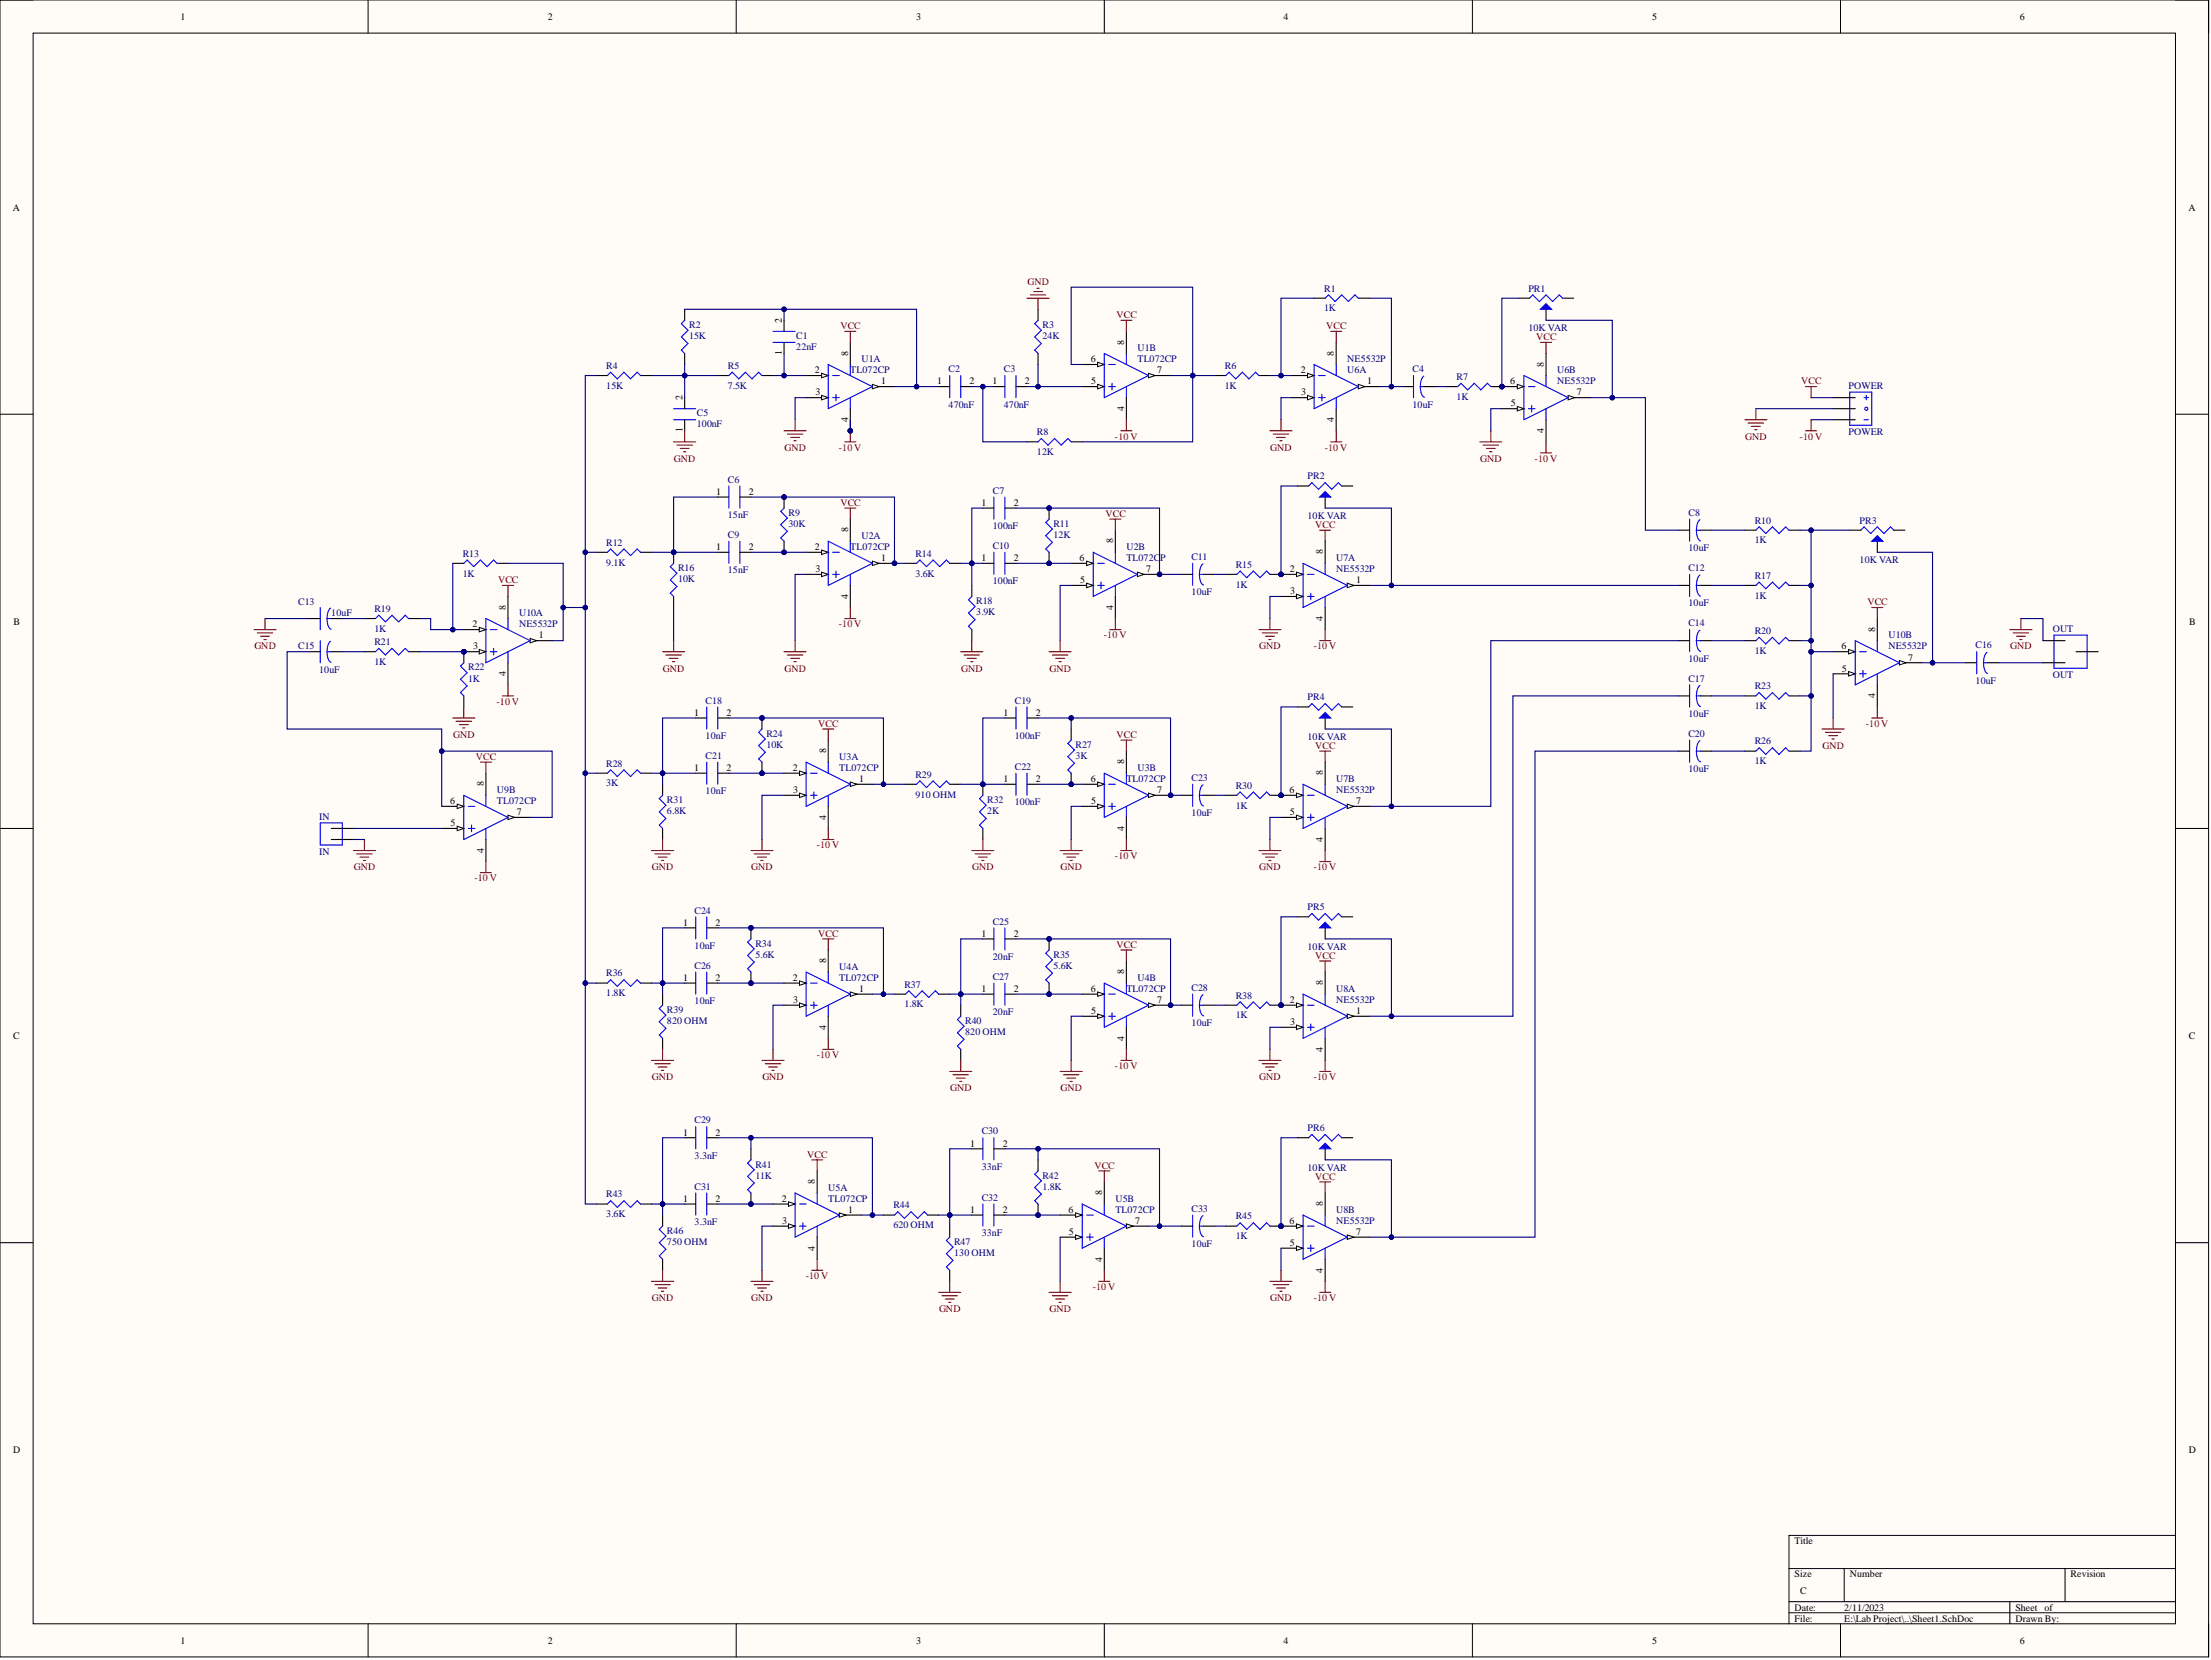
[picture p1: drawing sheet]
<svg xmlns="http://www.w3.org/2000/svg" width="508mm" height="381mm" viewBox="0 0 508 381" stroke-linecap="round" stroke-linejoin="round" font-family="sans-serif">
<defs><g id="words">
<g font-size="2.3">
<text x="41.4" y="4.6">1</text>
<text x="125.8" y="4.6">2</text>
<text x="210.4" y="4.6">3</text>
<text x="294.7" y="4.6">4</text>
<text x="379.3" y="4.6">5</text>
<text x="463.7" y="4.6">6</text>
<text x="3" y="48.3">A</text>
<text x="502.4" y="48.3">A</text>
<text x="179.5" y="74" transform="rotate(-90 179.5 74)">2</text>
<text x="179.5" y="81.5" transform="rotate(-90 179.5 81.5)">1</text>
<text x="194.7" y="81.6" transform="rotate(-90 194.7 81.6)">8</text>
<text x="250.4" y="83.2">6</text>
<text x="258.1" y="79.1" transform="rotate(-90 258.1 79.1)">8</text>
<text x="306.3" y="81.6" transform="rotate(-90 306.3 81.6)">8</text>
<text x="187.1" y="85.7">2</text>
<text x="202.3" y="88.2">1</text>
<text x="215.2" y="88.2">1</text>
<text x="222.6" y="88.2">2</text>
<text x="227.9" y="88.2">1</text>
<text x="235.3" y="88.2">2</text>
<text x="250.5" y="88.2">5</text>
<text x="265.7" y="85.7">7</text>
<text x="298.7" y="85.7">2</text>
<text x="313.9" y="88.2">1</text>
<text x="346.8" y="88.2">6</text>
<text x="354.5" y="84.2" transform="rotate(-90 354.5 84.2)">8</text>
<text x="156.7" y="91.8" transform="rotate(-90 156.7 91.8)">2</text>
<text x="187.2" y="90.8">3</text>
<text x="258.1" y="94.4" transform="rotate(-90 258.1 94.4)">4</text>
<text x="298.8" y="90.8">3</text>
<text x="346.9" y="93.3">5</text>
<text x="362.1" y="90.8">7</text>
<text x="156.7" y="99.2" transform="rotate(-90 156.7 99.2)">1</text>
<text x="194.7" y="96.9" transform="rotate(-90 194.7 96.9)">4</text>
<text x="306.3" y="96.9" transform="rotate(-90 306.3 96.9)">4</text>
<text x="354.5" y="99.5" transform="rotate(-90 354.5 99.5)">4</text>
<text x="164.5" y="113.6">1</text>
<text x="171.9" y="113.6">2</text>
<text x="225.3" y="116.1">1</text>
<text x="232.8" y="116.1">2</text>
<text x="194.7" y="122.2" transform="rotate(-90 194.7 122.2)">8</text>
<text x="255.6" y="124.7" transform="rotate(-90 255.6 124.7)">8</text>
<text x="164.5" y="126.3">1</text>
<text x="171.9" y="126.3">2</text>
<text x="187.1" y="126.3">2</text>
<text x="187.2" y="131.3">3</text>
<text x="202.3" y="128.8">1</text>
<text x="225.3" y="128.8">1</text>
<text x="232.8" y="128.8">2</text>
<text x="247.9" y="128.8">6</text>
<text x="263.2" y="131.3">7</text>
<text x="296.1" y="131.3">2</text>
<text x="303.8" y="127.3" transform="rotate(-90 303.8 127.3)">8</text>
<text x="194.7" y="137.5" transform="rotate(-90 194.7 137.5)">4</text>
<text x="248" y="133.9">5</text>
<text x="296.2" y="136.4">3</text>
<text x="311.4" y="133.9">1</text>
<text x="3.1" y="143.4">B</text>
<text x="116.1" y="139.9" transform="rotate(-90 116.1 139.9)">8</text>
<text x="255.6" y="140" transform="rotate(-90 255.6 140)">4</text>
<text x="303.8" y="142.6" transform="rotate(-90 303.8 142.6)">4</text>
<text x="502.6" y="143.4">B</text>
<text x="108.5" y="144">2</text>
<text x="108.6" y="149.1">3</text>
<text x="123.7" y="146.5">1</text>
<text x="422.8" y="149.1">6</text>
<text x="430.5" y="145" transform="rotate(-90 430.5 145)">8</text>
<text x="116.1" y="155.2" transform="rotate(-90 116.1 155.2)">4</text>
<text x="422.9" y="154.1">5</text>
<text x="438.1" y="151.6">7</text>
<text x="430.5" y="160.3" transform="rotate(-90 430.5 160.3)">4</text>
<text x="159.4" y="164.3">1</text>
<text x="166.8" y="164.3">2</text>
<text x="230.4" y="164.3">1</text>
<text x="237.8" y="164.3">2</text>
<text x="189.7" y="172.9" transform="rotate(-90 189.7 172.9)">8</text>
<text x="159.4" y="177">1</text>
<text x="166.8" y="177">2</text>
<text x="182" y="177">2</text>
<text x="197.3" y="179.5">1</text>
<text x="230.4" y="179.5">1</text>
<text x="237.8" y="179.5">2</text>
<text x="250.4" y="179.5">6</text>
<text x="258.1" y="175.4" transform="rotate(-90 258.1 175.4)">8</text>
<text x="303.8" y="178" transform="rotate(-90 303.8 178)">8</text>
<text x="103.4" y="184.6">6</text>
<text x="111.1" y="180.5" transform="rotate(-90 111.1 180.5)">8</text>
<text x="182.1" y="182">3</text>
<text x="250.5" y="184.6">5</text>
<text x="265.7" y="182">7</text>
<text x="296.1" y="182">6</text>
<text x="311.4" y="184.6">7</text>
<text x="103.4" y="189.6">5</text>
<text x="118.7" y="187.1">7</text>
<text x="189.7" y="188.2" transform="rotate(-90 189.7 188.2)">4</text>
<text x="258.1" y="190.7" transform="rotate(-90 258.1 190.7)">4</text>
<text x="296.1" y="187.1">5</text>
<text x="111.1" y="195.8" transform="rotate(-90 111.1 195.8)">4</text>
<text x="303.8" y="193.3" transform="rotate(-90 303.8 193.3)">4</text>
<text x="156.9" y="212.5">1</text>
<text x="164.3" y="212.5">2</text>
<text x="225.3" y="215">1</text>
<text x="232.8" y="215">2</text>
<text x="189.7" y="221.1" transform="rotate(-90 189.7 221.1)">8</text>
<text x="156.9" y="225.1">1</text>
<text x="164.3" y="225.1">2</text>
<text x="182" y="225.1">2</text>
<text x="197.3" y="227.7">1</text>
<text x="225.3" y="227.7">1</text>
<text x="232.8" y="227.7">2</text>
<text x="250.4" y="227.7">6</text>
<text x="258.1" y="223.6" transform="rotate(-90 258.1 223.6)">8</text>
<text x="303.8" y="226.1" transform="rotate(-90 303.8 226.1)">8</text>
<text x="182.1" y="230.2">3</text>
<text x="250.5" y="232.7">5</text>
<text x="265.7" y="230.2">7</text>
<text x="296.1" y="230.2">2</text>
<text x="311.4" y="232.7">1</text>
<text x="3" y="238.5">C</text>
<text x="189.7" y="236.4" transform="rotate(-90 189.7 236.4)">4</text>
<text x="258.1" y="238.9" transform="rotate(-90 258.1 238.9)">4</text>
<text x="296.2" y="235.3">3</text>
<text x="502.5" y="238.5">C</text>
<text x="303.8" y="241.4" transform="rotate(-90 303.8 241.4)">4</text>
<text x="156.9" y="260.6">1</text>
<text x="164.3" y="260.6">2</text>
<text x="222.8" y="263.2">1</text>
<text x="230.2" y="263.2">2</text>
<text x="156.9" y="275.8">1</text>
<text x="164.3" y="275.8">2</text>
<text x="179.5" y="275.8">2</text>
<text x="187.1" y="271.8" transform="rotate(-90 187.1 271.8)">8</text>
<text x="253" y="274.3" transform="rotate(-90 253 274.3)">8</text>
<text x="179.6" y="280.9">3</text>
<text x="194.7" y="278.4">1</text>
<text x="222.8" y="278.4">1</text>
<text x="230.2" y="278.4">2</text>
<text x="245.4" y="278.4">6</text>
<text x="260.6" y="280.9">7</text>
<text x="296.1" y="280.9">6</text>
<text x="303.8" y="276.9" transform="rotate(-90 303.8 276.9)">8</text>
<text x="187.1" y="287.1" transform="rotate(-90 187.1 287.1)">4</text>
<text x="245.4" y="283.4">5</text>
<text x="296.1" y="286">5</text>
<text x="311.4" y="283.4">7</text>
<text x="253" y="289.6" transform="rotate(-90 253 289.6)">4</text>
<text x="303.8" y="292.2" transform="rotate(-90 303.8 292.2)">4</text>
<text x="3" y="333.6">D</text>
<text x="502.5" y="333.6">D</text>
<text x="412" y="354.4">Title</text>
<text x="412" y="362">Size</text>
<text x="413.3" y="365.8">C</text>
<text x="424.7" y="362">Number</text>
<text x="475.4" y="362">Revision</text>
<text x="412" y="369.6">Date:</text>
<text x="423.4" y="369.6">2/11/2023</text>
<text x="462.7" y="369.6">Sheet of</text>
<text x="41.4" y="377.3">1</text>
<text x="125.8" y="377.3">2</text>
<text x="210.4" y="377.3">3</text>
<text x="294.7" y="377.3">4</text>
<text x="379.3" y="377.3">5</text>
<text x="412" y="372.2">File:</text>
<text x="423.4" y="372.2">E:\Lab Project\..\Sheet1.SchDoc</text>
<text x="462.7" y="372.2">Drawn By:</text>
<text x="463.7" y="377.3">6</text>
</g>
<g font-size="2.3" fill="#800000">
<text x="235.9" y="65.4">GND</text>
<text x="193" y="75.5">VCC</text>
<text x="256.3" y="73">VCC</text>
<text x="304.5" y="75.5">VCC</text>
<text x="352.7" y="78.1">VCC</text>
<text x="413.5" y="88.2">VCC</text>
<text x="256" y="100.9">-10 V</text>
<text x="400.7" y="100.9">GND</text>
<text x="413.2" y="100.9">-10 V</text>
<text x="154.7" y="106">GND</text>
<text x="180.1" y="103.4">GND</text>
<text x="192.6" y="103.4">-10 V</text>
<text x="291.7" y="103.4">GND</text>
<text x="304.2" y="103.4">-10 V</text>
<text x="339.8" y="106">GND</text>
<text x="352.3" y="106">-10 V</text>
<text x="193" y="116.1">VCC</text>
<text x="253.8" y="118.6">VCC</text>
<text x="302" y="121.2">VCC</text>
<text x="114.4" y="133.9">VCC</text>
<text x="428.8" y="138.9">VCC</text>
<text x="58.4" y="149.1">GND</text>
<text x="192.6" y="144">-10 V</text>
<text x="253.5" y="146.5">-10 V</text>
<text x="289.1" y="149.1">GND</text>
<text x="301.6" y="149.1">-10 V</text>
<text x="461.5" y="149.1">GND</text>
<text x="152.2" y="154.1">GND</text>
<text x="180.1" y="154.1">GND</text>
<text x="220.7" y="154.1">GND</text>
<text x="241" y="154.1">GND</text>
<text x="114" y="161.7">-10 V</text>
<text x="187.9" y="166.8">VCC</text>
<text x="428.4" y="166.8">-10 V</text>
<text x="104" y="169.4">GND</text>
<text x="256.3" y="169.4">VCC</text>
<text x="302" y="171.9">VCC</text>
<text x="418.4" y="171.9">GND</text>
<text x="109.3" y="174.4">VCC</text>
<text x="187.5" y="194.7">-10 V</text>
<text x="256" y="197.2">-10 V</text>
<text x="81.2" y="199.8">GND</text>
<text x="108.9" y="202.3">-10 V</text>
<text x="149.7" y="199.8">GND</text>
<text x="172.5" y="199.8">GND</text>
<text x="223.2" y="199.8">GND</text>
<text x="243.5" y="199.8">GND</text>
<text x="289.1" y="199.8">GND</text>
<text x="301.6" y="199.8">-10 V</text>
<text x="187.9" y="215">VCC</text>
<text x="256.3" y="217.5">VCC</text>
<text x="302" y="220.1">VCC</text>
<text x="187.5" y="242.9">-10 V</text>
<text x="256" y="245.4">-10 V</text>
<text x="149.7" y="248">GND</text>
<text x="175" y="248">GND</text>
<text x="218.1" y="250.5">GND</text>
<text x="243.5" y="250.5">GND</text>
<text x="289.1" y="248">GND</text>
<text x="301.6" y="248">-10 V</text>
<text x="185.3" y="265.7">VCC</text>
<text x="251.3" y="268.2">VCC</text>
<text x="302" y="270.8">VCC</text>
<text x="185" y="293.6">-10 V</text>
<text x="149.7" y="298.7">GND</text>
<text x="172.5" y="298.7">GND</text>
<text x="250.9" y="296.1">-10 V</text>
<text x="291.7" y="298.7">GND</text>
<text x="301.6" y="298.7">-10 V</text>
<text x="215.6" y="301.2">GND</text>
<text x="241" y="301.2">GND</text>
</g>
<g font-size="2.3" fill="#000080">
<text x="304" y="66.9">R1</text>
<text x="304" y="71.5">1K</text>
<text x="350.9" y="66.9">PR1</text>
<text x="158.2" y="75.3">R2</text>
<text x="158.2" y="77.8">15K</text>
<text x="182.8" y="77.8">C1</text>
<text x="239.4" y="75.3">R3</text>
<text x="239.4" y="77.8">24K</text>
<text x="350.9" y="76.1">10K VAR</text>
<text x="182.8" y="80.4">22nF</text>
<text x="197.8" y="83.2">U1A</text>
<text x="261.2" y="80.6">U1B</text>
<text x="261.2" y="83.2">TL072CP</text>
<text x="309.3" y="83.2">NE5532P</text>
<text x="139.2" y="84.7">R4</text>
<text x="139.2" y="89.2">15K</text>
<text x="167.1" y="84.7">R5</text>
<text x="167.1" y="89.2">7.5K</text>
<text x="195.2" y="85.7">TL072CP</text>
<text x="217.8" y="85.4">C2</text>
<text x="230.5" y="85.4">C3</text>
<text x="281.2" y="84.7">R6</text>
<text x="281.2" y="89.2">1K</text>
<text x="309.3" y="85.7">U6A</text>
<text x="324.3" y="85.4">C4</text>
<text x="334.4" y="87.2">R7</text>
<text x="357.5" y="85.7">U6B</text>
<text x="357.5" y="88.2">NE5532P</text>
<text x="424.4" y="89.2">POWER</text>
<text x="160" y="95.6">C5</text>
<text x="217.8" y="93.5">470nF</text>
<text x="230.5" y="93.5">470nF</text>
<text x="324.3" y="93.5">10uF</text>
<text x="334.4" y="91.8">1K</text>
<text x="160" y="98.1">100nF</text>
<text x="238.1" y="99.9">R8</text>
<text x="424.4" y="99.9">POWER</text>
<text x="238.1" y="104.4">12K</text>
<text x="167.1" y="110.8">C6</text>
<text x="227.9" y="113.3">C7</text>
<text x="300.2" y="110">PR2</text>
<text x="167.1" y="118.9">15nF</text>
<text x="181" y="118.4">R9</text>
<text x="300.2" y="119.2">10K VAR</text>
<text x="387.7" y="118.4">C8</text>
<text x="139.2" y="125.2">R12</text>
<text x="167.1" y="123.5">C9</text>
<text x="181" y="120.9">30K</text>
<text x="197.8" y="123.7">U2A</text>
<text x="227.9" y="126">C10</text>
<text x="227.9" y="121.4">100nF</text>
<text x="241.9" y="120.9">R11</text>
<text x="241.9" y="123.5">12K</text>
<text x="402.9" y="120.2">R10</text>
<text x="402.9" y="124.7">1K</text>
<text x="427" y="120.2">PR3</text>
<text x="106.2" y="127.8">R13</text>
<text x="139.2" y="129.8">9.1K</text>
<text x="155.7" y="131.1">R16</text>
<text x="167.1" y="131.6">15nF</text>
<text x="195.2" y="126.3">TL072CP</text>
<text x="210.2" y="127.8">R14</text>
<text x="258.6" y="126.3">U2B</text>
<text x="258.6" y="128.8">TL072C</text>
<text x="266.4" y="128.8">P</text>
<text x="273.6" y="128.5">C11</text>
<text x="283.7" y="130.3">R15</text>
<text x="306.8" y="128.8">U7A</text>
<text x="306.8" y="131.3">NE5532P</text>
<text x="387.7" y="126.5">10uF</text>
<text x="387.7" y="131.1">C12</text>
<text x="427" y="129.3">10K VAR</text>
<text x="106.2" y="132.3">1K</text>
<text x="155.7" y="133.6">10K</text>
<text x="210.2" y="132.3">3.6K</text>
<text x="227.9" y="134.1">100nF</text>
<text x="273.6" y="136.6">10uF</text>
<text x="283.7" y="134.9">1K</text>
<text x="402.9" y="132.8">R17</text>
<text x="402.9" y="137.4">1K</text>
<text x="68.5" y="138.9">C13</text>
<text x="76.1" y="141.5">10uF</text>
<text x="86" y="140.5">R19</text>
<text x="119.2" y="141.5">U10A</text>
<text x="224.1" y="138.7">R18</text>
<text x="224.1" y="141.2">3.9K</text>
<text x="387.7" y="139.2">10uF</text>
<text x="387.7" y="143.7">C14</text>
<text x="68.5" y="149.1">C15</text>
<text x="86" y="148.1">R21</text>
<text x="86" y="145">1K</text>
<text x="119.2" y="144">NE5532P</text>
<text x="402.9" y="145.5">R20</text>
<text x="433.6" y="146.5">U10B</text>
<text x="433.6" y="149.1">NE5532P</text>
<text x="453.6" y="148.8">C16</text>
<text x="471.3" y="145">OUT</text>
<text x="73.3" y="154.4">10uF</text>
<text x="86" y="152.6">1K</text>
<text x="107.5" y="153.9">R22</text>
<text x="387.7" y="151.9">10uF</text>
<text x="402.9" y="150.1">1K</text>
<text x="471.3" y="155.7">OUT</text>
<text x="107.5" y="156.4">1K</text>
<text x="162" y="161.5">C18</text>
<text x="233" y="161.5">C19</text>
<text x="300.2" y="160.7">PR4</text>
<text x="387.7" y="156.4">C17</text>
<text x="402.9" y="158.2">R23</text>
<text x="453.6" y="156.9">10uF</text>
<text x="387.7" y="164.5">10uF</text>
<text x="402.9" y="162.8">1K</text>
<text x="162" y="169.6">10nF</text>
<text x="176" y="169.1">R24</text>
<text x="176" y="171.6">10K</text>
<text x="233" y="169.6">100nF</text>
<text x="247" y="171.6">R27</text>
<text x="300.2" y="169.9">10K VAR</text>
<text x="387.7" y="169.1">C20</text>
<text x="402.9" y="170.9">R26</text>
<text x="139.2" y="175.9">R28</text>
<text x="162" y="174.2">C21</text>
<text x="192.7" y="174.4">U3A</text>
<text x="192.7" y="177">TL072CP</text>
<text x="210.2" y="178.5">R29</text>
<text x="233" y="176.7">C22</text>
<text x="247" y="174.2">3K</text>
<text x="258.6" y="179.5">TL072CP</text>
<text x="261.2" y="177">U3B</text>
<text x="273.6" y="179.2">C23</text>
<text x="306.8" y="179.5">U7B</text>
<text x="387.7" y="177.2">10uF</text>
<text x="402.9" y="175.4">1K</text>
<text x="114.1" y="182">U9B</text>
<text x="114.1" y="184.6">TL072CP</text>
<text x="139.2" y="180.5">3K</text>
<text x="153.1" y="184.3">R31</text>
<text x="162" y="182.3">10nF</text>
<text x="210.2" y="183">910 OHM</text>
<text x="226.7" y="184.3">R32</text>
<text x="233" y="184.8">100nF</text>
<text x="283.7" y="181">R30</text>
<text x="283.7" y="185.6">1K</text>
<text x="306.8" y="182">NE5532P</text>
<text x="73.3" y="188.1">IN</text>
<text x="153.1" y="186.8">6.8K</text>
<text x="226.7" y="186.8">2K</text>
<text x="273.6" y="187.4">10uF</text>
<text x="73.3" y="196.2">IN</text>
<text x="159.5" y="209.7">C24</text>
<text x="300.2" y="208.9">PR5</text>
<text x="227.9" y="212.2">C25</text>
<text x="159.5" y="217.8">10nF</text>
<text x="173.4" y="217.3">R34</text>
<text x="173.4" y="219.8">5.6K</text>
<text x="227.9" y="220.3">20nF</text>
<text x="241.9" y="219.8">R35</text>
<text x="300.2" y="218">10K VAR</text>
<text x="139.2" y="224.1">R36</text>
<text x="159.5" y="222.3">C26</text>
<text x="192.7" y="222.6">U4A</text>
<text x="192.7" y="225.1">TL072CP</text>
<text x="207.7" y="226.7">R37</text>
<text x="227.9" y="224.9">C27</text>
<text x="241.9" y="222.3">5.6K</text>
<text x="258.6" y="227.7">TL072CP</text>
<text x="261.2" y="225.1">U4B</text>
<text x="273.6" y="227.4">C28</text>
<text x="306.8" y="227.7">U8A</text>
<text x="139.2" y="228.7">1.8K</text>
<text x="153.1" y="232.5">R39</text>
<text x="159.5" y="230.5">10nF</text>
<text x="207.7" y="231.2">1.8K</text>
<text x="227.9" y="233">20nF</text>
<text x="283.7" y="229.2">R38</text>
<text x="283.7" y="233.8">1K</text>
<text x="306.8" y="230.2">NE5532P</text>
<text x="153.1" y="235">820 OHM</text>
<text x="221.6" y="235">R40</text>
<text x="221.6" y="237.6">820 OHM</text>
<text x="273.6" y="235.5">10uF</text>
<text x="159.5" y="257.8">C29</text>
<text x="225.4" y="260.4">C30</text>
<text x="300.2" y="259.6">PR6</text>
<text x="159.5" y="266">3.3nF</text>
<text x="173.4" y="268">R41</text>
<text x="225.4" y="268.5">33nF</text>
<text x="300.2" y="268.7">10K VAR</text>
<text x="139.2" y="274.8">R43</text>
<text x="159.5" y="273.1">C31</text>
<text x="173.4" y="270.5">11K</text>
<text x="190.2" y="273.3">U5A</text>
<text x="190.2" y="275.8">TL072CP</text>
<text x="225.4" y="275.6">C32</text>
<text x="239.4" y="270.5">R42</text>
<text x="239.4" y="273.1">1.8K</text>
<text x="256.1" y="275.8">U5B</text>
<text x="139.2" y="279.4">3.6K</text>
<text x="159.5" y="281.2">3.3nF</text>
<text x="205.1" y="277.4">R44</text>
<text x="205.1" y="281.9">620 OHM</text>
<text x="256.1" y="278.4">TL072CP</text>
<text x="273.6" y="278.1">C33</text>
<text x="283.7" y="279.9">R45</text>
<text x="306.8" y="278.4">U8B</text>
<text x="306.8" y="280.9">NE5532P</text>
<text x="153.1" y="283.2">R46</text>
<text x="153.1" y="285.7">750 OHM</text>
<text x="219.1" y="285.7">R47</text>
<text x="225.4" y="283.7">33nF</text>
<text x="273.6" y="286.2">10uF</text>
<text x="283.7" y="284.5">1K</text>
<text x="219.1" y="288.3">130 OHM</text>
</g>
</g></defs>
<path d="M0 0h507.1v380.3h-507.1z" fill-rule="evenodd" fill="#fffcf8"/>
<path d="M0 0h507.1v380.3h-507.1z" fill="none" stroke="#000" stroke-width=".23"/>
<path d="M7.6 7.6h491.9v365.1h-491.9z" fill-rule="evenodd" fill="#fffcf8"/>
<g fill="none" stroke="#000" stroke-width=".23">
<path d="M0 0h7.6M84.5 0v7.6M169 0v7.6M253.5 0v7.6M338.1 0v7.6M422.6 0v7.6M499.5 0h7.6v7.6M7.6 7.6h491.9v365.1h-491.9zM0 95.1h7.6M499.5 95.1h7.6M0 190.1h7.6M499.5 190.1h7.6"/>
<path d="M0 285.2h7.6M499.5 285.2h7.6M499.5 352.4h-88.8v20.3M84.5 372.7v7.6M169 372.7v7.6M253.5 372.7v7.6M338.1 372.7v7.6M410.7 360h88.8M410.7 367.6h88.8M410.7 370.2h88.8M422.6 372.7v7.6M423.4 360v7.6"/>
<path d="M461.5 367.6v5.1M474.1 360v7.6M507.1 372.7v7.6"/>
</g>
<path d="M101.4 190.1h5.1" fill="none" stroke="#000" stroke-width=".25"/>
<path d="M105 189.6l1.5 .5-1.5 .6z" fill="#f8fcff"/>
<path d="M105 189.6l1.5 .5-1.5 .6z" fill="none" stroke="#000" stroke-width=".23"/>
<path d="M101.4 185.1h5.1" fill="none" stroke="#000" stroke-width=".25"/>
<path d="M105 184.6l1.5 .5-1.5 .5z" fill="#f8fcff"/>
<path d="M105 184.6l1.5 .5-1.5 .5z" fill="none" stroke="#000" stroke-width=".23"/>
<path d="M116.6 187.6h5.1" fill="none" stroke="#000" stroke-width=".25"/>
<path d="M116.6 187.1l1.6 .5-1.6 .5z" fill="#f8fcff"/>
<path d="M116.6 187.1l1.6 .5-1.6 .5z" fill="none" stroke="#000" stroke-width=".23"/>
<path d="M106.5 182.5l10.1 5.1-10.1 5.1zM107.5 185.1h1.5M107.5 190.1h1.5M108.3 189.4v1.5M111.6 182.5v2.6M111.6 190.1v2.6" fill="none" stroke="#00f" stroke-width=".25"/>
<path d="M111.6 177.5v5M111.6 192.7v5.1" fill="none" stroke="#000" stroke-width=".25"/>
<path d="M110.3 174.9h2.5M111.6 174.9v2.6M111.6 197.8v2.5M110.3 200.3h2.5" fill="none" stroke="#800000" stroke-width=".25"/>
<circle cx="106.5" cy="149.6" r=".51" fill="#000080"/>
<circle cx="106.5" cy="149.6" r=".51" fill="none" stroke="#000080" stroke-width=".23"/>
<path d="M121.7 147h5.1" fill="none" stroke="#000" stroke-width=".25"/>
<path d="M121.7 146.5l1.5 .5-1.5 .6z" fill="#f8fcff"/>
<path d="M121.7 146.5l1.5 .5-1.5 .6z" fill="none" stroke="#000" stroke-width=".23"/>
<path d="M106.5 144.5h5.1" fill="none" stroke="#000" stroke-width=".25"/>
<path d="M110 144l1.6 .5-1.6 .5z" fill="#f8fcff"/>
<path d="M110 144l1.6 .5-1.6 .5z" fill="none" stroke="#000" stroke-width=".23"/>
<path d="M106.5 149.6h5.1" fill="none" stroke="#000" stroke-width=".25"/>
<path d="M110 149.1l1.6 .5-1.6 .5z" fill="#f8fcff"/>
<path d="M110 149.1l1.6 .5-1.6 .5z" fill="none" stroke="#000" stroke-width=".23"/>
<circle cx="106.5" cy="149.6" r=".51" fill="#000080"/>
<circle cx="106.5" cy="149.6" r=".51" fill="none" stroke="#000080" stroke-width=".23"/>
<g fill="none" stroke="#00f" stroke-width=".25">
<path d="M73.5 139.4v5.1M75.9 139.6a4.1 4.1 0 0 0-.1 4.7l.2 .1M73.5 147v5.1M75.1 149.6h1M75.1 142h1M75.9 147.2a4.1 4.1 0 0 0-.1 4.7l.2 .1M86.2 149.6l.8-.8 1.5 1.5 1.5-1.5 1.5 1.5 1.6-1.5 .7 .8M86.2 142l.8-.8 1.5 1.5 1.5-1.5 1.5 1.5 1.6-1.5 .7 .8M111.6 142l10.1 5-10.1 5.1zM112.6 144.5h1.5M112.6 149.6h1.5M113.3 148.8v1.5"/>
<path d="M116.6 142v2.5M116.6 149.6v2.5"/>
</g>
<path d="M116.6 136.9v5.1M71 149.6h2.5M71 142h2.5M76.1 149.6h2.5M76.1 142h2.5M83.7 149.6h2.5M83.7 142h2.5M93.8 149.6h2.5M93.8 142h2.5M116.6 152.1v5.1" fill="none" stroke="#000" stroke-width=".25"/>
<path d="M58.3 144.5h5.1M59.1 145.3h3.5M59.8 146h2.1M60.6 146.8h.5M60.9 142v2.5" fill="none" stroke="#800000" stroke-width=".25"/>
<circle cx="106.5" cy="149.6" r=".51" fill="#000080"/>
<circle cx="106.5" cy="149.6" r=".51" fill="none" stroke="#000080" stroke-width=".23"/>
<path d="M106.5 149.6v2.5M106.5 159.7v2.6" fill="none" stroke="#000" stroke-width=".25"/>
<circle cx="106.5" cy="149.6" r=".51" fill="#000080"/>
<circle cx="106.5" cy="149.6" r=".51" fill="none" stroke="#000080" stroke-width=".23"/>
<path d="M139.5 86.2l.7-.8 1.5 1.6 1.6-1.6 1.5 1.6 1.5-1.6 .8 .8M167.3 86.2l.8-.8 1.5 1.6 1.5-1.6 1.6 1.6 1.5-1.6 .7 .8M106.5 129.3l.8-.8 1.5 1.6 1.5-1.6 1.5 1.6 1.5-1.6 .8 .8M106.5 152.1l-.8 .8 1.6 1.5-1.6 1.5 1.6 1.5-1.6 1.6 .8 .7" fill="none" stroke="#00f" stroke-width=".25"/>
<path d="M115.4 134.4h2.5M116.6 134.4v2.5M115.4 159.7h2.5M116.6 157.2v2.5M104 164.8h5M104.7 165.6h3.6M105.5 166.3h2M106.2 167.1h.5M106.5 162.3v2.5" fill="none" stroke="#800000" stroke-width=".25"/>
<path d="M136.9 86.2h2.6M147.1 86.2h2.5M164.8 86.2h2.5M174.9 86.2h2.6M104 129.3h2.5M114.1 129.3h2.5" fill="none" stroke="#000" stroke-width=".25"/>
<circle cx="195.2" cy="98.9" r=".51" fill="#000080"/>
<circle cx="195.2" cy="98.9" r=".51" fill="none" stroke="#000080" stroke-width=".23"/>
<path d="M200.3 88.7h5.1" fill="none" stroke="#000" stroke-width=".25"/>
<path d="M200.3 88.2l1.5 .5-1.5 .5z" fill="#f8fcff"/>
<path d="M200.3 88.2l1.5 .5-1.5 .5z" fill="none" stroke="#000" stroke-width=".23"/>
<path d="M185.1 86.2h5.1" fill="none" stroke="#000" stroke-width=".25"/>
<path d="M188.6 85.7l1.6 .5-1.6 .5z" fill="#f8fcff"/>
<path d="M188.6 85.7l1.6 .5-1.6 .5z" fill="none" stroke="#000" stroke-width=".23"/>
<path d="M185.1 91.3h5.1" fill="none" stroke="#000" stroke-width=".25"/>
<path d="M188.6 90.8l1.6 .5-1.6 .5z" fill="#f8fcff"/>
<path d="M188.6 90.8l1.6 .5-1.6 .5z" fill="none" stroke="#000" stroke-width=".23"/>
<path d="M190.2 83.7l10.1 5-10.1 5.1zM191.2 86.2h1.5M191.2 91.3h1.5M191.9 90.5v1.5M195.2 83.7v2.5M195.2 91.3v2.5" fill="none" stroke="#00f" stroke-width=".25"/>
<path d="M195.2 93.8v5.1" fill="none" stroke="#000" stroke-width=".25"/>
<circle cx="195.2" cy="98.9" r=".51" fill="#000080"/>
<circle cx="195.2" cy="98.9" r=".51" fill="none" stroke="#000080" stroke-width=".23"/>
<path d="M157.2 71v2.5M180 73.5v2.6M180 78.6v2.5M195.2 78.6v5.1M157.2 81.1v2.6M157.2 91.3v2.5M157.2 96.3v2.6" fill="none" stroke="#000" stroke-width=".25"/>
<path d="M157.2 73.5l-.8 .8 1.6 1.5-1.6 1.5 1.6 1.5-1.6 1.6 .8 .7M177.5 78.6h5.1M177.5 76.1h5.1M154.7 96.3h5M154.7 93.8h5" fill="none" stroke="#00f" stroke-width=".25"/>
<path d="M157.2 98.9v2.5M180 98.9h5.1M180.8 99.6h3.5M182.6 96.3v2.6M195.2 98.9v2.5M154.7 101.4h5M155.4 102.2h3.6M156.2 102.9h2M156.9 103.7h.6M181.5 100.4h2.1M182.3 101.2h.5M194 101.4h2.5" fill="none" stroke="#800000" stroke-width=".25"/>
<circle cx="195.2" cy="98.9" r=".51" fill="#000080"/>
<circle cx="195.2" cy="98.9" r=".51" fill="none" stroke="#000080" stroke-width=".23"/>
<path d="M194 76.1h2.5M195.2 76.1v2.5" fill="none" stroke="#800000" stroke-width=".25"/>
<path d="M218.1 86.2v5.1M220.6 86.2v5.1M230.7 86.2v5.1M233.3 86.2v5.1M238.3 101.4l.8-.8 1.5 1.6 1.5-1.6 1.6 1.6 1.5-1.6 .7 .8" fill="none" stroke="#00f" stroke-width=".25"/>
<path d="M215.5 88.7h2.6M220.6 88.7h2.5M228.2 88.7h2.5M233.3 88.7h2.5M248.5 88.7h5M235.8 101.4h2.5M245.9 101.4h2.6" fill="none" stroke="#000" stroke-width=".25"/>
<path d="M252 88.2l1.5 .5-1.5 .5z" fill="#f8fcff"/>
<path d="M252 88.2l1.5 .5-1.5 .5z" fill="none" stroke="#000" stroke-width=".23"/>
<path d="M248.5 83.7h5" fill="none" stroke="#000" stroke-width=".25"/>
<path d="M252 83.2l1.5 .5-1.5 .5z" fill="#f8fcff"/>
<path d="M252 83.2l1.5 .5-1.5 .5z" fill="none" stroke="#000" stroke-width=".23"/>
<path d="M263.7 86.2h5.1" fill="none" stroke="#000" stroke-width=".25"/>
<path d="M263.7 85.7l1.5 .5-1.5 .5z" fill="#f8fcff"/>
<path d="M263.7 85.7l1.5 .5-1.5 .5z" fill="none" stroke="#000" stroke-width=".23"/>
<path d="M238.3 73.5l-.7 .8 1.5 1.5-1.5 1.5 1.5 1.5-1.5 1.6 .7 .7M253.5 81.1l10.2 5.1-10.2 5.1zM254.6 83.7h1.5M254.6 88.7h1.5M255.3 88v1.5M258.6 81.1v2.6M258.6 88.7v2.6M281.4 86.2l.8-.8 1.5 1.6 1.5-1.6 1.6 1.6 1.5-1.6 .7 .8" fill="none" stroke="#00f" stroke-width=".25"/>
<path d="M238.3 71v2.5M258.6 76.1v5M238.3 81.1v2.6M258.6 91.3v5M278.9 86.2h2.5M289 86.2h2.6M311.9 88.7h5" fill="none" stroke="#000" stroke-width=".25"/>
<path d="M235.8 68.4h5.1M236.6 67.7h3.5M237.3 66.9h2.1M238.1 66.2h.5M238.3 68.4v2.6M257.4 73.5h2.5M258.6 73.5v2.6M257.4 98.9h2.5M258.6 96.3v2.6" fill="none" stroke="#800000" stroke-width=".25"/>
<path d="M311.9 88.2l1.5 .5-1.5 .5z" fill="#f8fcff"/>
<path d="M311.9 88.2l1.5 .5-1.5 .5z" fill="none" stroke="#000" stroke-width=".23"/>
<path d="M296.7 86.2h5" fill="none" stroke="#000" stroke-width=".25"/>
<path d="M300.2 85.7l1.5 .5-1.5 .5z" fill="#f8fcff"/>
<path d="M300.2 85.7l1.5 .5-1.5 .5z" fill="none" stroke="#000" stroke-width=".23"/>
<path d="M296.7 91.3h5" fill="none" stroke="#000" stroke-width=".25"/>
<path d="M300.2 90.8l1.5 .5-1.5 .5z" fill="#f8fcff"/>
<path d="M300.2 90.8l1.5 .5-1.5 .5z" fill="none" stroke="#000" stroke-width=".23"/>
<path d="M304.3 68.4l.7-.7 1.5 1.5 1.6-1.5 1.5 1.5 1.5-1.5 .8 .7M301.7 83.7l10.2 5-10.2 5.1zM302.7 86.2h1.6M302.7 91.3h1.6M303.5 90.5v1.5M306.8 83.7v2.5M306.8 91.3v2.5" fill="none" stroke="#00f" stroke-width=".25"/>
<path d="M301.7 68.4h2.6M306.8 78.6v5.1M311.9 68.4h2.5M306.8 93.8v5.1" fill="none" stroke="#000" stroke-width=".25"/>
<circle cx="344.8" cy="88.7" r=".51" fill="#000080"/>
<circle cx="344.8" cy="88.7" r=".51" fill="none" stroke="#000080" stroke-width=".23"/>
<path d="M344.8 93.8h5.1" fill="none" stroke="#000" stroke-width=".25"/>
<path d="M348.4 93.3l1.5 .5-1.5 .5z" fill="#f8fcff"/>
<path d="M348.4 93.3l1.5 .5-1.5 .5z" fill="none" stroke="#000" stroke-width=".23"/>
<path d="M344.8 88.7h5.1" fill="none" stroke="#000" stroke-width=".25"/>
<path d="M348.4 88.2l1.5 .5-1.5 .5z" fill="#f8fcff"/>
<path d="M348.4 88.2l1.5 .5-1.5 .5z" fill="none" stroke="#000" stroke-width=".23"/>
<circle cx="344.8" cy="88.7" r=".51" fill="#000080"/>
<circle cx="344.8" cy="88.7" r=".51" fill="none" stroke="#000080" stroke-width=".23"/>
<path d="M360 91.3h5.1" fill="none" stroke="#000" stroke-width=".25"/>
<path d="M360 90.8l1.6 .5-1.6 .5z" fill="#f8fcff"/>
<path d="M360 90.8l1.6 .5-1.6 .5z" fill="none" stroke="#000" stroke-width=".23"/>
<path d="M324.5 86.2v5.1M326.1 88.7h1M326.9 86.3a4.1 4.1 0 0 0-.1 4.8l.3 .1M349.9 86.2l10.1 5.1-10.1 5zM350.9 88.7h1.5M350.9 93.8h1.5M351.7 93v1.6M355 86.2v2.5M355 93.8v2.5" fill="none" stroke="#00f" stroke-width=".25"/>
<path d="M322 88.7h2.5M327.1 88.7h2.5M355 81.1v5.1M355 96.3v5.1" fill="none" stroke="#000" stroke-width=".25"/>
<circle cx="344.8" cy="88.7" r=".51" fill="#000080"/>
<circle cx="344.8" cy="88.7" r=".51" fill="none" stroke="#000080" stroke-width=".23"/>
<path d="M332.1 88.7h2.6M342.3 88.7h2.5" fill="none" stroke="#000" stroke-width=".25"/>
<circle cx="344.8" cy="88.7" r=".51" fill="#000080"/>
<circle cx="344.8" cy="88.7" r=".51" fill="none" stroke="#000080" stroke-width=".23"/>
<path d="M351.2 68.4l.7-.7 1.5 1.5 1.6-1.5 1.5 1.5 1.5-1.5 .8 .7M334.7 88.7l.7-.7 1.6 1.5 1.5-1.5 1.5 1.5 1.5-1.5 .8 .7" fill="none" stroke="#00f" stroke-width=".25"/>
<path d="M348.6 68.4h2.6M355 71v2.5M358.8 68.4h2.5" fill="none" stroke="#000" stroke-width=".25"/>
<path d="M353.7 71l1.3-1.3 1.2 1.3z" fill="#00f"/>
<path d="M353.7 71l1.3-1.3 1.2 1.3z" fill="none" stroke="#00f" stroke-width=".25"/>
<path d="M305.5 76.1h2.6M306.8 76.1v2.5M353.7 78.6h2.5M355 78.6v2.5M306.8 98.9v2.5M305.5 101.4h2.6M353.7 103.9h2.5M355 101.4v2.5" fill="none" stroke="#800000" stroke-width=".25"/>
<circle cx="205.4" cy="129.3" r=".51" fill="#000080"/>
<circle cx="205.4" cy="129.3" r=".51" fill="none" stroke="#000080" stroke-width=".23"/>
<path d="M200.3 129.3h5.1" fill="none" stroke="#000" stroke-width=".25"/>
<path d="M200.3 128.8l1.5 .5-1.5 .5z" fill="#f8fcff"/>
<path d="M200.3 128.8l1.5 .5-1.5 .5z" fill="none" stroke="#000" stroke-width=".23"/>
<circle cx="205.4" cy="129.3" r=".51" fill="#000080"/>
<circle cx="205.4" cy="129.3" r=".51" fill="none" stroke="#000080" stroke-width=".23"/>
<path d="M185.1 126.8h5.1" fill="none" stroke="#000" stroke-width=".25"/>
<path d="M188.6 126.3l1.6 .5-1.6 .5z" fill="#f8fcff"/>
<path d="M188.6 126.3l1.6 .5-1.6 .5z" fill="none" stroke="#000" stroke-width=".23"/>
<path d="M185.1 131.8h5.1" fill="none" stroke="#000" stroke-width=".25"/>
<path d="M188.6 131.3l1.6 .5-1.6 .5z" fill="#f8fcff"/>
<path d="M188.6 131.3l1.6 .5-1.6 .5z" fill="none" stroke="#000" stroke-width=".23"/>
<path d="M167.3 124.2v5.1M169.9 124.2v5.1M190.2 124.2l10.1 5.1-10.1 5.1zM191.2 126.8h1.5M191.2 131.8h1.5M191.9 131.1v1.5M195.2 124.2v2.6M195.2 131.8v2.6" fill="none" stroke="#00f" stroke-width=".25"/>
<path d="M195.2 119.2v5M164.8 126.8h2.5M169.9 126.8h2.5M195.2 134.4v5" fill="none" stroke="#000" stroke-width=".25"/>
<circle cx="154.7" cy="126.8" r=".51" fill="#000080"/>
<circle cx="154.7" cy="126.8" r=".51" fill="none" stroke="#000080" stroke-width=".23"/>
<path d="M154.7 126.8v2.5M154.7 136.9v2.5" fill="none" stroke="#000" stroke-width=".25"/>
<circle cx="154.7" cy="126.8" r=".51" fill="#000080"/>
<circle cx="154.7" cy="126.8" r=".51" fill="none" stroke="#000080" stroke-width=".23"/>
<path d="M167.3 111.5v5.1M169.9 111.5v5.1M139.5 126.8l.7-.8 1.5 1.5 1.6-1.5 1.5 1.5 1.5-1.5 .8 .8M154.7 129.3l-.8 .8 1.5 1.5-1.5 1.5 1.5 1.5-1.5 1.5 .8 .8" fill="none" stroke="#00f" stroke-width=".25"/>
<path d="M164.8 114.1h2.5M169.9 114.1h2.5M136.9 126.8h2.6M147.1 126.8h2.5" fill="none" stroke="#000" stroke-width=".25"/>
<circle cx="180" cy="126.8" r=".51" fill="#000080"/>
<circle cx="180" cy="126.8" r=".51" fill="none" stroke="#000080" stroke-width=".23"/>
<circle cx="180" cy="114.1" r=".51" fill="#000080"/>
<circle cx="180" cy="114.1" r=".51" fill="none" stroke="#000080" stroke-width=".23"/>
<path d="M180 124.2v2.6" fill="none" stroke="#000" stroke-width=".25"/>
<circle cx="180" cy="126.8" r=".51" fill="#000080"/>
<circle cx="180" cy="126.8" r=".51" fill="none" stroke="#000080" stroke-width=".23"/>
<path d="M180 114.1v2.5" fill="none" stroke="#000" stroke-width=".25"/>
<circle cx="180" cy="114.1" r=".51" fill="#000080"/>
<circle cx="180" cy="114.1" r=".51" fill="none" stroke="#000080" stroke-width=".23"/>
<path d="M180 116.6l-.7 .8 1.5 1.5-1.5 1.5 1.5 1.5-1.5 1.6 .7 .7M228.2 114.1v5.1M230.7 114.1v5.1M210.4 129.3l.8-.8 1.5 1.6 1.5-1.6 1.6 1.6 1.5-1.6 .8 .8M228.2 126.8v5M230.7 126.8v5" fill="none" stroke="#00f" stroke-width=".25"/>
<path d="M225.7 116.6h2.5M230.7 116.6h2.6M207.9 129.3h2.5M218.1 129.3h2.5M225.7 129.3h2.5M230.7 129.3h2.6" fill="none" stroke="#000" stroke-width=".25"/>
<circle cx="240.9" cy="129.3" r=".51" fill="#000080"/>
<circle cx="240.9" cy="129.3" r=".51" fill="none" stroke="#000080" stroke-width=".23"/>
<circle cx="240.9" cy="116.6" r=".51" fill="#000080"/>
<circle cx="240.9" cy="116.6" r=".51" fill="none" stroke="#000080" stroke-width=".23"/>
<path d="M240.9 126.8v2.5" fill="none" stroke="#000" stroke-width=".25"/>
<circle cx="240.9" cy="129.3" r=".51" fill="#000080"/>
<circle cx="240.9" cy="129.3" r=".51" fill="none" stroke="#000080" stroke-width=".23"/>
<path d="M240.9 116.6v2.6" fill="none" stroke="#000" stroke-width=".25"/>
<circle cx="240.9" cy="116.6" r=".51" fill="#000080"/>
<circle cx="240.9" cy="116.6" r=".51" fill="none" stroke="#000080" stroke-width=".23"/>
<path d="M240.9 119.2l-.8 .7 1.5 1.5-1.5 1.6 1.5 1.5-1.5 1.5 .8 .8M223.1 136.9l-.7 .8 1.5 1.5-1.5 1.5 1.5 1.5-1.5 1.5 .7 .8" fill="none" stroke="#00f" stroke-width=".25"/>
<path d="M223.1 134.4v2.5M223.1 144.5v2.5" fill="none" stroke="#000" stroke-width=".25"/>
<circle cx="266.2" cy="131.8" r=".51" fill="#000080"/>
<circle cx="266.2" cy="131.8" r=".51" fill="none" stroke="#000080" stroke-width=".23"/>
<path d="M245.9 134.4h5.1" fill="none" stroke="#000" stroke-width=".25"/>
<path d="M249.5 133.9l1.5 .5-1.5 .5z" fill="#f8fcff"/>
<path d="M249.5 133.9l1.5 .5-1.5 .5z" fill="none" stroke="#000" stroke-width=".23"/>
<path d="M245.9 129.3h5.1" fill="none" stroke="#000" stroke-width=".25"/>
<path d="M249.5 128.8l1.5 .5-1.5 .5z" fill="#f8fcff"/>
<path d="M249.5 128.8l1.5 .5-1.5 .5z" fill="none" stroke="#000" stroke-width=".23"/>
<path d="M261.2 131.8h5" fill="none" stroke="#000" stroke-width=".25"/>
<path d="M261.2 131.3l1.5 .5-1.5 .5z" fill="#f8fcff"/>
<path d="M261.2 131.3l1.5 .5-1.5 .5z" fill="none" stroke="#000" stroke-width=".23"/>
<circle cx="266.2" cy="131.8" r=".51" fill="#000080"/>
<circle cx="266.2" cy="131.8" r=".51" fill="none" stroke="#000080" stroke-width=".23"/>
<path d="M251 126.8l10.2 5-10.2 5.1zM252 129.3h1.5M252 134.4h1.5M252.8 133.6v1.5M256.1 126.8v2.5M256.1 134.4v2.5" fill="none" stroke="#00f" stroke-width=".25"/>
<path d="M256.1 121.7v5.1M256.1 136.9v5.1" fill="none" stroke="#000" stroke-width=".25"/>
<g fill="none" stroke="#800000" stroke-width=".25">
<path d="M291.6 98.9h5.1M292.3 99.6h3.6M294.1 96.3v2.6M342.3 98.9v2.5M194 116.6h2.5M195.2 116.6v2.6M254.8 119.2h2.6M256.1 119.2v2.5M293.1 100.4h2M293.9 101.2h.5M339.8 101.4h5M340.5 102.2h3.6"/>
<path d="M341.3 102.9h2M342 103.7h.5M195.2 139.4v2.6M152.1 149.6h5.1M152.9 150.3h3.5M153.7 151.1h2M154.4 151.9h.5M154.7 147v2.6M180 149.6h5.1M180.8 150.3h3.5M181.5 151.1h2.1M182.3 151.9h.5"/>
<path d="M182.6 147v2.6M194 142h2.5M220.6 149.6h5.1M221.3 150.3h3.6M222.1 151.1h2M222.9 151.9h.5M223.1 147v2.6M240.9 149.6h5M241.6 150.3h3.6M242.4 151.1h2M243.2 151.9h.5M243.4 147v2.6"/>
<path d="M254.8 144.5h2.6M256.1 142v2.5"/>
</g>
<circle cx="294.1" cy="131.8" r=".51" fill="#000080"/>
<circle cx="294.1" cy="131.8" r=".51" fill="none" stroke="#000080" stroke-width=".23"/>
<path d="M309.3 134.4h5.1" fill="none" stroke="#000" stroke-width=".25"/>
<path d="M309.3 133.9l1.6 .5-1.6 .5z" fill="#f8fcff"/>
<path d="M309.3 133.9l1.6 .5-1.6 .5z" fill="none" stroke="#000" stroke-width=".23"/>
<path d="M294.1 131.8h5.1" fill="none" stroke="#000" stroke-width=".25"/>
<path d="M297.7 131.3l1.5 .5-1.5 .5z" fill="#f8fcff"/>
<path d="M297.7 131.3l1.5 .5-1.5 .5z" fill="none" stroke="#000" stroke-width=".23"/>
<circle cx="294.1" cy="131.8" r=".51" fill="#000080"/>
<circle cx="294.1" cy="131.8" r=".51" fill="none" stroke="#000080" stroke-width=".23"/>
<path d="M294.1 136.9h5.1" fill="none" stroke="#000" stroke-width=".25"/>
<path d="M297.7 136.4l1.5 .5-1.5 .5z" fill="#f8fcff"/>
<path d="M297.7 136.4l1.5 .5-1.5 .5z" fill="none" stroke="#000" stroke-width=".23"/>
<path d="M273.8 129.3v5.1M275.4 131.8h1M276.2 129.4a4.1 4.1 0 0 0-.1 4.8l.2 .1M299.2 129.3l10.1 5.1-10.1 5zM300.2 131.8h1.5M300.2 136.9h1.5M301 136.1v1.6M304.3 129.3v2.5M304.3 136.9v2.5" fill="none" stroke="#00f" stroke-width=".25"/>
<path d="M271.3 131.8h2.5M276.4 131.8h2.5M304.3 124.2v5.1M304.3 139.4v5.1" fill="none" stroke="#000" stroke-width=".25"/>
<circle cx="294.1" cy="131.8" r=".51" fill="#000080"/>
<circle cx="294.1" cy="131.8" r=".51" fill="none" stroke="#000080" stroke-width=".23"/>
<path d="M281.4 131.8h2.6M291.6 131.8h2.5" fill="none" stroke="#000" stroke-width=".25"/>
<circle cx="294.1" cy="131.8" r=".51" fill="#000080"/>
<circle cx="294.1" cy="131.8" r=".51" fill="none" stroke="#000080" stroke-width=".23"/>
<path d="M300.5 111.5l.7-.7 1.5 1.5 1.6-1.5 1.5 1.5 1.5-1.5 .8 .7M284 131.8l.7-.7 1.6 1.5 1.5-1.5 1.5 1.5 1.5-1.5 .8 .7" fill="none" stroke="#00f" stroke-width=".25"/>
<path d="M297.9 111.5h2.6M304.3 114.1v2.5M308.1 111.5h2.5" fill="none" stroke="#000" stroke-width=".25"/>
<path d="M303 114.1l1.3-1.3 1.2 1.3z" fill="#00f"/>
<path d="M303 114.1l1.3-1.3 1.2 1.3zM139.5 177.5l.7-.8 1.5 1.5 1.6-1.5 1.5 1.5 1.5-1.5 .8 .8M162.3 162.3v5M162.3 174.9v5.1M164.8 162.3v5M164.8 174.9v5.1M152.1 182.5l-.7 .8 1.5 1.5-1.5 1.5 1.5 1.6-1.5 1.5 .7 .7" fill="none" stroke="#00f" stroke-width=".25"/>
<path d="M303 121.7h2.5M304.3 121.7v2.5M289 144.5h5.1M289.8 145.3h3.6M290.6 146h2M291.3 146.8h.5M291.6 142v2.5M303 147h2.5M304.3 144.5v2.5" fill="none" stroke="#800000" stroke-width=".25"/>
<path d="M136.9 177.5h2.6M147.1 177.5h2.5M159.7 177.5h2.6M159.7 164.8h2.6M164.8 177.5h2.5M164.8 164.8h2.5M152.1 180v2.5M152.1 190.1v2.6" fill="none" stroke="#000" stroke-width=".25"/>
<circle cx="174.9" cy="177.5" r=".51" fill="#000080"/>
<circle cx="174.9" cy="177.5" r=".51" fill="none" stroke="#000080" stroke-width=".23"/>
<circle cx="174.9" cy="164.8" r=".51" fill="#000080"/>
<circle cx="174.9" cy="164.8" r=".51" fill="none" stroke="#000080" stroke-width=".23"/>
<path d="M174.9 174.9v2.6" fill="none" stroke="#000" stroke-width=".25"/>
<circle cx="174.9" cy="177.5" r=".51" fill="#000080"/>
<circle cx="174.9" cy="177.5" r=".51" fill="none" stroke="#000080" stroke-width=".23"/>
<path d="M174.9 164.8v2.5" fill="none" stroke="#000" stroke-width=".25"/>
<circle cx="174.9" cy="164.8" r=".51" fill="#000080"/>
<circle cx="174.9" cy="164.8" r=".51" fill="none" stroke="#000080" stroke-width=".23"/>
<path d="M174.9 167.3l-.7 .8 1.5 1.5-1.5 1.5 1.5 1.6-1.5 1.5 .7 .7" fill="none" stroke="#00f" stroke-width=".25"/>
<path d="M195.2 180h5.1" fill="none" stroke="#000" stroke-width=".25"/>
<path d="M195.2 179.5l1.6 .5-1.6 .5z" fill="#f8fcff"/>
<path d="M195.2 179.5l1.6 .5-1.6 .5z" fill="none" stroke="#000" stroke-width=".23"/>
<path d="M180 177.5h5.1" fill="none" stroke="#000" stroke-width=".25"/>
<path d="M183.6 177l1.5 .5-1.5 .5z" fill="#f8fcff"/>
<path d="M183.6 177l1.5 .5-1.5 .5z" fill="none" stroke="#000" stroke-width=".23"/>
<path d="M180 182.5h5.1" fill="none" stroke="#000" stroke-width=".25"/>
<path d="M183.6 182l1.5 .5-1.5 .5z" fill="#f8fcff"/>
<path d="M183.6 182l1.5 .5-1.5 .5z" fill="none" stroke="#000" stroke-width=".23"/>
<path d="M185.1 174.9l10.1 5.1-10.1 5.1zM186.1 177.5h1.5M190.2 174.9v2.6M186.1 182.5h1.5M186.9 181.8v1.5M190.2 182.5v2.6M210.4 180l.8-.8 1.5 1.6 1.5-1.6 1.6 1.6 1.5-1.6 .8 .8" fill="none" stroke="#00f" stroke-width=".25"/>
<path d="M190.2 169.9v5M190.2 185.1v5M207.9 180h2.5M218.1 180h2.5" fill="none" stroke="#000" stroke-width=".25"/>
<path d="M149.6 195.2h5.1M150.4 196h3.5M151.1 196.7h2M151.9 197.5h.5M152.1 192.7v2.5M172.4 195.2h5.1M173.2 196h3.5M173.9 196.7h2.1M174.7 197.5h.5M174.9 192.7v2.5" fill="none" stroke="#800000" stroke-width=".25"/>
<circle cx="225.7" cy="180" r=".51" fill="#000080"/>
<circle cx="225.7" cy="180" r=".51" fill="none" stroke="#000080" stroke-width=".23"/>
<path d="M225.7 180v2.5M225.7 190.1v2.6" fill="none" stroke="#000" stroke-width=".25"/>
<circle cx="225.7" cy="180" r=".51" fill="#000080"/>
<circle cx="225.7" cy="180" r=".51" fill="none" stroke="#000080" stroke-width=".23"/>
<path d="M233.3 162.3v5M233.3 177.5v5M235.8 162.3v5M235.8 177.5v5M225.7 182.5l-.8 .8 1.5 1.5-1.5 1.5 1.5 1.6-1.5 1.5 .8 .7" fill="none" stroke="#00f" stroke-width=".25"/>
<path d="M230.7 164.8h2.6M235.8 164.8h2.5M230.7 180h2.6M235.8 180h2.5" fill="none" stroke="#000" stroke-width=".25"/>
<circle cx="245.9" cy="180" r=".51" fill="#000080"/>
<circle cx="245.9" cy="180" r=".51" fill="none" stroke="#000080" stroke-width=".23"/>
<path d="M245.9 177.5v2.5" fill="none" stroke="#000" stroke-width=".25"/>
<circle cx="245.9" cy="180" r=".51" fill="#000080"/>
<circle cx="245.9" cy="180" r=".51" fill="none" stroke="#000080" stroke-width=".23"/>
<path d="M245.9 167.3v2.6" fill="none" stroke="#000" stroke-width=".25"/>
<path d="M245.9 169.9l-.7 .7 1.5 1.5-1.5 1.6 1.5 1.5-1.5 1.5 .7 .8" fill="none" stroke="#00f" stroke-width=".25"/>
<circle cx="268.8" cy="182.5" r=".51" fill="#000080"/>
<circle cx="268.8" cy="182.5" r=".51" fill="none" stroke="#000080" stroke-width=".23"/>
<path d="M248.5 185.1h5" fill="none" stroke="#000" stroke-width=".25"/>
<path d="M252 184.6l1.5 .5-1.5 .5z" fill="#f8fcff"/>
<path d="M252 184.6l1.5 .5-1.5 .5z" fill="none" stroke="#000" stroke-width=".23"/>
<path d="M248.5 180h5" fill="none" stroke="#000" stroke-width=".25"/>
<path d="M252 179.5l1.5 .5-1.5 .5z" fill="#f8fcff"/>
<path d="M252 179.5l1.5 .5-1.5 .5z" fill="none" stroke="#000" stroke-width=".23"/>
<path d="M263.7 182.5h5.1" fill="none" stroke="#000" stroke-width=".25"/>
<path d="M263.7 182l1.5 .5-1.5 .5z" fill="#f8fcff"/>
<path d="M263.7 182l1.5 .5-1.5 .5z" fill="none" stroke="#000" stroke-width=".23"/>
<circle cx="268.8" cy="182.5" r=".51" fill="#000080"/>
<circle cx="268.8" cy="182.5" r=".51" fill="none" stroke="#000080" stroke-width=".23"/>
<path d="M253.5 177.5l10.2 5-10.2 5.1zM258.6 177.5v2.5M254.6 180h1.5M254.6 185.1h1.5M255.3 184.3v1.5M258.6 185.1v2.5" fill="none" stroke="#00f" stroke-width=".25"/>
<path d="M258.6 172.4v5.1M258.6 187.6v5.1" fill="none" stroke="#000" stroke-width=".25"/>
<g fill="none" stroke="#800000" stroke-width=".25">
<path d="M188.9 167.3h2.5M190.2 167.3v2.6M257.4 169.9h2.5M258.6 169.9v2.5M188.9 192.7h2.5M190.2 190.1v2.6M223.1 195.2h5.1M223.9 196h3.5M224.6 196.7h2.1M225.4 197.5h.5M225.7 192.7v2.5M243.4 195.2h5.1"/>
<path d="M244.2 196h3.5M244.9 196.7h2.1M245.7 197.5h.5M245.9 192.7v2.5M257.4 195.2h2.5M258.6 192.7v2.5"/>
</g>
<circle cx="294.1" cy="182.5" r=".51" fill="#000080"/>
<circle cx="294.1" cy="182.5" r=".51" fill="none" stroke="#000080" stroke-width=".23"/>
<path d="M294.1 187.6h5.1" fill="none" stroke="#000" stroke-width=".25"/>
<path d="M297.7 187.1l1.5 .5-1.5 .5z" fill="#f8fcff"/>
<path d="M297.7 187.1l1.5 .5-1.5 .5z" fill="none" stroke="#000" stroke-width=".23"/>
<path d="M294.1 182.5h5.1" fill="none" stroke="#000" stroke-width=".25"/>
<path d="M297.7 182l1.5 .5-1.5 .5z" fill="#f8fcff"/>
<path d="M297.7 182l1.5 .5-1.5 .5z" fill="none" stroke="#000" stroke-width=".23"/>
<circle cx="294.1" cy="182.5" r=".51" fill="#000080"/>
<circle cx="294.1" cy="182.5" r=".51" fill="none" stroke="#000080" stroke-width=".23"/>
<path d="M309.3 185.1h5.1" fill="none" stroke="#000" stroke-width=".25"/>
<path d="M309.3 184.6l1.6 .5-1.6 .5z" fill="#f8fcff"/>
<path d="M309.3 184.6l1.6 .5-1.6 .5z" fill="none" stroke="#000" stroke-width=".23"/>
<path d="M273.8 180v5.1M275.4 182.5h1M276.2 180.1a4.1 4.1 0 0 0-.1 4.8l.2 .1M299.2 180l10.1 5.1-10.1 5zM300.2 182.5h1.5M300.2 187.6h1.5M301 186.8v1.6M304.3 180v2.5M304.3 187.6v2.5" fill="none" stroke="#00f" stroke-width=".25"/>
<path d="M304.3 174.9v5.1M271.3 182.5h2.5M276.4 182.5h2.5M304.3 190.1v5.1" fill="none" stroke="#000" stroke-width=".25"/>
<circle cx="294.1" cy="182.5" r=".51" fill="#000080"/>
<circle cx="294.1" cy="182.5" r=".51" fill="none" stroke="#000080" stroke-width=".23"/>
<path d="M281.4 182.5h2.6M291.6 182.5h2.5" fill="none" stroke="#000" stroke-width=".25"/>
<circle cx="294.1" cy="182.5" r=".51" fill="#000080"/>
<circle cx="294.1" cy="182.5" r=".51" fill="none" stroke="#000080" stroke-width=".23"/>
<path d="M300.5 162.3l.7-.8 1.5 1.5 1.6-1.5 1.5 1.5 1.5-1.5 .8 .8M284 182.5l.7-.7 1.6 1.5 1.5-1.5 1.5 1.5 1.5-1.5 .8 .7" fill="none" stroke="#00f" stroke-width=".25"/>
<path d="M297.9 162.3h2.6M304.3 164.8v2.5M308.1 162.3h2.5" fill="none" stroke="#000" stroke-width=".25"/>
<path d="M303 164.8l1.3-1.3 1.2 1.3z" fill="#00f"/>
<path d="M303 164.8l1.3-1.3 1.2 1.3zM159.7 210.4v5.1M162.3 210.4v5.1M139.5 225.6l.7-.7 1.5 1.5 1.6-1.5 1.5 1.5 1.5-1.5 .8 .7M152.1 230.7l-.7 .8 1.5 1.5-1.5 1.5 1.5 1.5-1.5 1.6 .7 .7M159.7 223.1v5.1M162.3 223.1v5.1" fill="none" stroke="#00f" stroke-width=".25"/>
<path d="M303 172.4h2.5M304.3 172.4v2.5M289 195.2h5.1M289.8 196h3.6M290.6 196.7h2M291.3 197.5h.5M291.6 192.7v2.5M303 197.8h2.5M304.3 195.2v2.6" fill="none" stroke="#800000" stroke-width=".25"/>
<path d="M157.2 213h2.5M162.3 213h2.5M136.9 225.6h2.6M147.1 225.6h2.5M152.1 228.2v2.5M152.1 238.3v2.6M157.2 225.6h2.5M162.3 225.6h2.5" fill="none" stroke="#000" stroke-width=".25"/>
<circle cx="172.4" cy="225.6" r=".51" fill="#000080"/>
<circle cx="172.4" cy="225.6" r=".51" fill="none" stroke="#000080" stroke-width=".23"/>
<circle cx="172.4" cy="213" r=".51" fill="#000080"/>
<circle cx="172.4" cy="213" r=".51" fill="none" stroke="#000080" stroke-width=".23"/>
<path d="M172.4 223.1v2.5" fill="none" stroke="#000" stroke-width=".25"/>
<circle cx="172.4" cy="225.6" r=".51" fill="#000080"/>
<circle cx="172.4" cy="225.6" r=".51" fill="none" stroke="#000080" stroke-width=".23"/>
<path d="M172.4 213v2.5" fill="none" stroke="#000" stroke-width=".25"/>
<circle cx="172.4" cy="213" r=".51" fill="#000080"/>
<circle cx="172.4" cy="213" r=".51" fill="none" stroke="#000080" stroke-width=".23"/>
<path d="M172.4 215.5l-.7 .8 1.5 1.5-1.5 1.5 1.5 1.5-1.5 1.5 .7 .8" fill="none" stroke="#00f" stroke-width=".25"/>
<path d="M195.2 228.2h5.1" fill="none" stroke="#000" stroke-width=".25"/>
<path d="M195.2 227.7l1.6 .5-1.6 .5z" fill="#f8fcff"/>
<path d="M195.2 227.7l1.6 .5-1.6 .5z" fill="none" stroke="#000" stroke-width=".23"/>
<path d="M180 225.6h5.1" fill="none" stroke="#000" stroke-width=".25"/>
<path d="M183.6 225.1l1.5 .5-1.5 .5z" fill="#f8fcff"/>
<path d="M183.6 225.1l1.5 .5-1.5 .5z" fill="none" stroke="#000" stroke-width=".23"/>
<path d="M180 230.7h5.1" fill="none" stroke="#000" stroke-width=".25"/>
<path d="M183.6 230.2l1.5 .5-1.5 .5z" fill="#f8fcff"/>
<path d="M183.6 230.2l1.5 .5-1.5 .5z" fill="none" stroke="#000" stroke-width=".23"/>
<path d="M185.1 223.1l10.1 5.1-10.1 5zM186.1 225.6h1.5M186.1 230.7h1.5M186.9 229.9v1.6M190.2 223.1v2.5M190.2 230.7v2.5M207.9 228.2l.8-.8 1.5 1.5 1.5-1.5 1.5 1.5 1.6-1.5 .7 .8M220.6 233.2l-.8 .8 1.5 1.5-1.5 1.5 1.5 1.6-1.5 1.5 .8 .8" fill="none" stroke="#00f" stroke-width=".25"/>
<path d="M190.2 218v5.1M190.2 233.2v5.1M205.4 228.2h2.5M215.5 228.2h2.6M220.6 230.7v2.5M220.6 240.9v2.5" fill="none" stroke="#000" stroke-width=".25"/>
<path d="M149.6 243.4h5.1M150.4 244.1h3.5M151.1 244.9h2M151.9 245.7h.5M152.1 240.9v2.5M174.9 243.4h5.1M175.7 244.1h3.6M176.5 244.9h2M177.2 245.7h.5M177.5 240.9v2.5" fill="none" stroke="#800000" stroke-width=".25"/>
<circle cx="240.9" cy="228.2" r=".51" fill="#000080"/>
<circle cx="240.9" cy="228.2" r=".51" fill="none" stroke="#000080" stroke-width=".23"/>
<circle cx="240.9" cy="215.5" r=".51" fill="#000080"/>
<circle cx="240.9" cy="215.5" r=".51" fill="none" stroke="#000080" stroke-width=".23"/>
<path d="M240.9 225.6v2.6" fill="none" stroke="#000" stroke-width=".25"/>
<circle cx="240.9" cy="228.2" r=".51" fill="#000080"/>
<circle cx="240.9" cy="228.2" r=".51" fill="none" stroke="#000080" stroke-width=".23"/>
<path d="M240.9 215.5v2.5" fill="none" stroke="#000" stroke-width=".25"/>
<circle cx="240.9" cy="215.5" r=".51" fill="#000080"/>
<circle cx="240.9" cy="215.5" r=".51" fill="none" stroke="#000080" stroke-width=".23"/>
<path d="M240.9 218l-.8 .8 1.5 1.5-1.5 1.5 1.5 1.6-1.5 1.5 .8 .7" fill="none" stroke="#00f" stroke-width=".25"/>
<circle cx="268.8" cy="230.7" r=".51" fill="#000080"/>
<circle cx="268.8" cy="230.7" r=".51" fill="none" stroke="#000080" stroke-width=".23"/>
<path d="M248.5 233.2h5" fill="none" stroke="#000" stroke-width=".25"/>
<path d="M252 232.7l1.5 .5-1.5 .6z" fill="#f8fcff"/>
<path d="M252 232.7l1.5 .5-1.5 .6z" fill="none" stroke="#000" stroke-width=".23"/>
<path d="M248.5 228.2h5" fill="none" stroke="#000" stroke-width=".25"/>
<path d="M252 227.7l1.5 .5-1.5 .5z" fill="#f8fcff"/>
<path d="M252 227.7l1.5 .5-1.5 .5z" fill="none" stroke="#000" stroke-width=".23"/>
<path d="M263.7 230.7h5.1" fill="none" stroke="#000" stroke-width=".25"/>
<path d="M263.7 230.2l1.5 .5-1.5 .5z" fill="#f8fcff"/>
<path d="M263.7 230.2l1.5 .5-1.5 .5z" fill="none" stroke="#000" stroke-width=".23"/>
<circle cx="268.8" cy="230.7" r=".51" fill="#000080"/>
<circle cx="268.8" cy="230.7" r=".51" fill="none" stroke="#000080" stroke-width=".23"/>
<path d="M228.2 213v5M230.7 213v5M228.2 225.6v5.1M230.7 225.6v5.1M253.5 225.6l10.2 5.1-10.2 5.1zM254.6 228.2h1.5M254.6 233.2h1.5M255.3 232.5v1.5M258.6 225.6v2.6M258.6 233.2v2.6" fill="none" stroke="#00f" stroke-width=".25"/>
<path d="M225.7 215.5h2.5M230.7 215.5h2.6M225.7 228.2h2.5M230.7 228.2h2.6M258.6 220.6v5M258.6 235.8v5.1" fill="none" stroke="#000" stroke-width=".25"/>
<path d="M218.1 245.9h5M218.8 246.7h3.6M219.6 247.4h2M220.3 248.2h.5M220.6 243.4v2.5M243.4 245.9h5.1M244.2 246.7h3.5M244.9 247.4h2.1M245.7 248.2h.5M245.9 243.4v2.5" fill="none" stroke="#800000" stroke-width=".25"/>
<circle cx="294.1" cy="230.7" r=".51" fill="#000080"/>
<circle cx="294.1" cy="230.7" r=".51" fill="none" stroke="#000080" stroke-width=".23"/>
<path d="M309.3 233.2h5.1" fill="none" stroke="#000" stroke-width=".25"/>
<path d="M309.3 232.7l1.6 .5-1.6 .6z" fill="#f8fcff"/>
<path d="M309.3 232.7l1.6 .5-1.6 .6z" fill="none" stroke="#000" stroke-width=".23"/>
<path d="M294.1 230.7h5.1" fill="none" stroke="#000" stroke-width=".25"/>
<path d="M297.7 230.2l1.5 .5-1.5 .5z" fill="#f8fcff"/>
<path d="M297.7 230.2l1.5 .5-1.5 .5z" fill="none" stroke="#000" stroke-width=".23"/>
<circle cx="294.1" cy="230.7" r=".51" fill="#000080"/>
<circle cx="294.1" cy="230.7" r=".51" fill="none" stroke="#000080" stroke-width=".23"/>
<path d="M294.1 235.8h5.1" fill="none" stroke="#000" stroke-width=".25"/>
<path d="M297.7 235.3l1.5 .5-1.5 .5z" fill="#f8fcff"/>
<path d="M297.7 235.3l1.5 .5-1.5 .5z" fill="none" stroke="#000" stroke-width=".23"/>
<path d="M299.2 228.2l10.1 5-10.1 5.1zM300.2 230.7h1.5M300.2 235.8h1.5M301 235v1.5M304.3 228.2v2.5M304.3 235.8v2.5" fill="none" stroke="#00f" stroke-width=".25"/>
<path d="M304.3 223.1v5.1M304.3 238.3v5.1" fill="none" stroke="#000" stroke-width=".25"/>
<circle cx="294.1" cy="230.7" r=".51" fill="#000080"/>
<circle cx="294.1" cy="230.7" r=".51" fill="none" stroke="#000080" stroke-width=".23"/>
<path d="M281.4 230.7h2.6M291.6 230.7h2.5" fill="none" stroke="#000" stroke-width=".25"/>
<circle cx="294.1" cy="230.7" r=".51" fill="#000080"/>
<circle cx="294.1" cy="230.7" r=".51" fill="none" stroke="#000080" stroke-width=".23"/>
<path d="M300.5 210.4l.7-.7 1.5 1.5 1.6-1.5 1.5 1.5 1.5-1.5 .8 .7M284 230.7l.7-.8 1.6 1.6 1.5-1.6 1.5 1.6 1.5-1.6 .8 .8" fill="none" stroke="#00f" stroke-width=".25"/>
<path d="M297.9 210.4h2.6M304.3 213v2.5M308.1 210.4h2.5" fill="none" stroke="#000" stroke-width=".25"/>
<path d="M303 213l1.3-1.3 1.2 1.3z" fill="#00f"/>
<path d="M303 213l1.3-1.3 1.2 1.3zM273.8 228.2v5M275.4 230.7h1M276.2 228.3a4.1 4.1 0 0 0-.1 4.7l.2 .2M159.7 258.6v5.1M162.3 258.6v5.1M139.5 276.3l.7-.7 1.5 1.5 1.6-1.5 1.5 1.5 1.5-1.5 .8 .7M159.7 273.8v5.1M162.3 273.8v5.1M152.1 281.4l-.7 .8 1.5 1.5-1.5 1.5 1.5 1.5-1.5 1.6 .7 .7" fill="none" stroke="#00f" stroke-width=".25"/>
<g fill="none" stroke="#800000" stroke-width=".25">
<path d="M188.9 215.5h2.5M190.2 215.5v2.5M257.4 218h2.5M258.6 218v2.6M190.2 238.3v2.6M303 220.6h2.5M304.3 220.6v2.5M188.9 240.9h2.5M257.4 243.4h2.5M258.6 240.9v2.5M289 243.4h5.1M289.8 244.1h3.6"/>
<path d="M290.6 244.9h2M291.3 245.7h.5M291.6 240.9v2.5M303 245.9h2.5M304.3 243.4v2.5"/>
</g>
<path d="M271.3 230.7h2.5M276.4 230.7h2.5M136.9 276.3h2.6M147.1 276.3h2.5M152.1 278.9v2.5M157.2 276.3h2.5M157.2 261.1h2.5M162.3 276.3h2.5M162.3 261.1h2.5M152.1 289v2.6" fill="none" stroke="#000" stroke-width=".25"/>
<circle cx="172.4" cy="276.3" r=".51" fill="#000080"/>
<circle cx="172.4" cy="276.3" r=".51" fill="none" stroke="#000080" stroke-width=".23"/>
<path d="M172.4 273.8v2.5" fill="none" stroke="#000" stroke-width=".25"/>
<circle cx="172.4" cy="276.3" r=".51" fill="#000080"/>
<circle cx="172.4" cy="276.3" r=".51" fill="none" stroke="#000080" stroke-width=".23"/>
<path d="M172.4 263.7v2.5M192.7 278.9h5.1" fill="none" stroke="#000" stroke-width=".25"/>
<path d="M172.4 266.2l-.7 .8 1.5 1.5-1.5 1.5 1.5 1.5-1.5 1.6 .7 .7" fill="none" stroke="#00f" stroke-width=".25"/>
<path d="M192.7 278.4l1.5 .5-1.5 .5z" fill="#f8fcff"/>
<path d="M192.7 278.4l1.5 .5-1.5 .5z" fill="none" stroke="#000" stroke-width=".23"/>
<path d="M177.5 276.3h5.1" fill="none" stroke="#000" stroke-width=".25"/>
<path d="M181 275.8l1.6 .5-1.6 .6z" fill="#f8fcff"/>
<path d="M181 275.8l1.6 .5-1.6 .6z" fill="none" stroke="#000" stroke-width=".23"/>
<path d="M177.5 281.4h5.1" fill="none" stroke="#000" stroke-width=".25"/>
<path d="M181 280.9l1.6 .5-1.6 .5z" fill="#f8fcff"/>
<path d="M181 280.9l1.6 .5-1.6 .5z" fill="none" stroke="#000" stroke-width=".23"/>
<path d="M182.6 273.8l10.1 5.1-10.1 5.1zM183.6 276.3h1.5M187.6 273.8v2.5M205.4 278.9l.7-.8 1.6 1.5 1.5-1.5 1.5 1.5 1.5-1.5 .8 .8M225.7 261.1v5.1M225.7 276.3v5.1M228.2 261.1v5.1M228.2 276.3v5.1M183.6 281.4h1.5M184.3 280.7v1.5M187.6 281.4v2.6" fill="none" stroke="#00f" stroke-width=".25"/>
<path d="M187.6 268.7v5.1M202.8 278.9h2.6M213 278.9h2.5M223.1 278.9h2.6M223.1 263.7h2.6M228.2 278.9h2.5M228.2 263.7h2.5M187.6 284v5" fill="none" stroke="#000" stroke-width=".25"/>
<circle cx="238.3" cy="278.9" r=".51" fill="#000080"/>
<circle cx="238.3" cy="278.9" r=".51" fill="none" stroke="#000080" stroke-width=".23"/>
<path d="M238.3 276.3v2.6" fill="none" stroke="#000" stroke-width=".25"/>
<circle cx="238.3" cy="278.9" r=".51" fill="#000080"/>
<circle cx="238.3" cy="278.9" r=".51" fill="none" stroke="#000080" stroke-width=".23"/>
<path d="M238.3 266.2v2.5M243.4 284h5.1" fill="none" stroke="#000" stroke-width=".25"/>
<path d="M238.3 268.7l-.7 .8 1.5 1.5-1.5 1.5 1.5 1.6-1.5 1.5 .7 .7" fill="none" stroke="#00f" stroke-width=".25"/>
<path d="M247 283.4l1.5 .6-1.5 .5z" fill="#f8fcff"/>
<path d="M247 283.4l1.5 .6-1.5 .5z" fill="none" stroke="#000" stroke-width=".23"/>
<path d="M243.4 278.9h5.1" fill="none" stroke="#000" stroke-width=".25"/>
<path d="M247 278.4l1.5 .5-1.5 .5z" fill="#f8fcff"/>
<path d="M247 278.4l1.5 .5-1.5 .5z" fill="none" stroke="#000" stroke-width=".23"/>
<path d="M258.6 281.4h5.1" fill="none" stroke="#000" stroke-width=".25"/>
<path d="M258.6 280.9l1.5 .5-1.5 .5z" fill="#f8fcff"/>
<path d="M258.6 280.9l1.5 .5-1.5 .5z" fill="none" stroke="#000" stroke-width=".23"/>
<path d="M248.5 276.3l10.1 5.1-10.1 5.1zM249.5 278.9h1.5M253.5 276.3v2.6M273.8 278.9v5.1M276.2 279a4.1 4.1 0 0 0-.1 4.7l.2 .2M218.1 284l-.8 .7 1.5 1.5-1.5 1.6 1.5 1.5-1.5 1.5 .8 .8M249.5 284h1.5M250.3 283.2v1.5M253.5 284v2.5M275.4 281.4h1" fill="none" stroke="#00f" stroke-width=".25"/>
<path d="M253.5 271.3v5M218.1 281.4v2.6M218.1 291.6v2.5M253.5 286.5v5.1M271.3 281.4h2.5M276.4 281.4h2.5" fill="none" stroke="#000" stroke-width=".25"/>
<g fill="none" stroke="#800000" stroke-width=".25">
<path d="M149.6 294.1h5.1M150.4 294.9h3.5M151.1 295.6h2M151.9 296.4h.5M152.1 291.6v2.5M172.4 294.1h5.1M173.2 294.9h3.5M173.9 295.6h2.1M174.7 296.4h.5M174.9 291.6v2.5M215.5 296.6h5.1M216.3 297.4h3.5"/>
<path d="M217 298.2h2.1M217.8 298.9h.5M218.1 294.1v2.5M240.9 296.6h5M241.6 297.4h3.6M242.4 298.2h2M243.2 298.9h.5M243.4 294.1v2.5"/>
</g>
<circle cx="294.1" cy="281.4" r=".51" fill="#000080"/>
<circle cx="294.1" cy="281.4" r=".51" fill="none" stroke="#000080" stroke-width=".23"/>
<path d="M294.1 286.5h5.1" fill="none" stroke="#000" stroke-width=".25"/>
<path d="M297.7 286l1.5 .5-1.5 .5z" fill="#f8fcff"/>
<path d="M297.7 286l1.5 .5-1.5 .5z" fill="none" stroke="#000" stroke-width=".23"/>
<path d="M294.1 281.4h5.1" fill="none" stroke="#000" stroke-width=".25"/>
<path d="M297.7 280.9l1.5 .5-1.5 .5z" fill="#f8fcff"/>
<path d="M297.7 280.9l1.5 .5-1.5 .5z" fill="none" stroke="#000" stroke-width=".23"/>
<circle cx="294.1" cy="281.4" r=".51" fill="#000080"/>
<circle cx="294.1" cy="281.4" r=".51" fill="none" stroke="#000080" stroke-width=".23"/>
<path d="M309.3 284h5.1" fill="none" stroke="#000" stroke-width=".25"/>
<path d="M309.3 283.4l1.6 .6-1.6 .5z" fill="#f8fcff"/>
<path d="M309.3 283.4l1.6 .6-1.6 .5z" fill="none" stroke="#000" stroke-width=".23"/>
<path d="M299.2 278.9l10.1 5.1-10.1 5zM304.3 278.9v2.5M300.2 281.4h1.5M300.2 286.5h1.5M301 285.7v1.5M304.3 286.5v2.5" fill="none" stroke="#00f" stroke-width=".25"/>
<path d="M304.3 273.8v5.1M304.3 289v5.1" fill="none" stroke="#000" stroke-width=".25"/>
<circle cx="294.1" cy="281.4" r=".51" fill="#000080"/>
<circle cx="294.1" cy="281.4" r=".51" fill="none" stroke="#000080" stroke-width=".23"/>
<path d="M281.4 281.4h2.6M291.6 281.4h2.5" fill="none" stroke="#000" stroke-width=".25"/>
<circle cx="294.1" cy="281.4" r=".51" fill="#000080"/>
<circle cx="294.1" cy="281.4" r=".51" fill="none" stroke="#000080" stroke-width=".23"/>
<path d="M300.5 261.1l.7-.7 1.5 1.5 1.6-1.5 1.5 1.5 1.5-1.5 .8 .7M284 281.4l.7-.7 1.6 1.5 1.5-1.5 1.5 1.5 1.5-1.5 .8 .7" fill="none" stroke="#00f" stroke-width=".25"/>
<path d="M297.9 261.1h2.6M304.3 263.7v2.5M308.1 261.1h2.5" fill="none" stroke="#000" stroke-width=".25"/>
<path d="M303 263.7l1.3-1.3 1.2 1.3z" fill="#00f"/>
<g fill="none" stroke="#00f" stroke-width=".25">
<path d="M387.9 119.2v5M390.3 119.3a4.1 4.1 0 0 0-.1 4.7l.2 .1M387.9 131.8v5.1M389.5 121.7h1M389.5 134.4h1M390.3 132a4.1 4.1 0 0 0-.1 4.7l.2 .1M403.1 121.7l.8-.8 1.5 1.6 1.5-1.6 1.6 1.6 1.5-1.6 .7 .8M403.1 134.4l.8-.8 1.5 1.5 1.5-1.5 1.6 1.5 1.5-1.5 .7 .8M387.9 144.5v5.1M387.9 157.2v5.1M389.5 147h1M389.5 159.7h1"/>
<path d="M390.3 144.7a4.1 4.1 0 0 0-.1 4.7l.2 .1M390.3 157.3a4.1 4.1 0 0 0-.1 4.8l.2 .1M403.1 147l.8-.7 1.5 1.5 1.5-1.5 1.6 1.5 1.5-1.5 .7 .7M403.1 159.7l.8-.7 1.5 1.5 1.5-1.5 1.6 1.5 1.5-1.5 .7 .7M387.9 169.9v5M389.5 172.4h1M390.3 170a4.1 4.1 0 0 0-.1 4.7l.2 .1M403.1 172.4l.8-.8 1.5 1.6 1.5-1.6 1.6 1.6 1.5-1.6 .7 .8M303 263.7l1.3-1.3 1.2 1.3z"/>
</g>
<g fill="none" stroke="#800000" stroke-width=".25">
<path d="M186.4 266.2h2.5M187.6 266.2v2.5M252.3 268.7h2.5M253.5 268.7v2.6M303 271.3h2.5M304.3 271.3v2.5M186.4 291.6h2.5M187.6 289v2.6M252.3 294.1h2.5M253.5 291.6v2.5M291.6 294.1h5.1M292.3 294.9h3.6"/>
<path d="M293.1 295.6h2M293.9 296.4h.5M294.1 291.6v2.5M303 296.6h2.5M304.3 294.1v2.5"/>
</g>
<g fill="none" stroke="#000" stroke-width=".25">
<path d="M385.4 121.7h2.5M385.4 134.4h2.5M390.5 121.7h2.5M390.5 134.4h2.5M400.6 121.7h2.5M400.6 134.4h2.5M410.7 121.7h2.6M410.7 134.4h2.6M385.4 147h2.5M385.4 159.7h2.5M390.5 147h2.5M390.5 159.7h2.5"/>
<path d="M400.6 147h2.5M400.6 159.7h2.5M410.7 147h2.6M410.7 159.7h2.6M420.9 154.6h5.1M385.4 172.4h2.5M390.5 172.4h2.5M400.6 172.4h2.5M410.7 172.4h2.6"/>
</g>
<path d="M424.4 154.1l1.6 .5-1.6 .6z" fill="#f8fcff"/>
<path d="M424.4 154.1l1.6 .5-1.6 .6z" fill="none" stroke="#000" stroke-width=".23"/>
<path d="M420.9 149.6h5.1" fill="none" stroke="#000" stroke-width=".25"/>
<path d="M424.4 149.1l1.6 .5-1.6 .5z" fill="#f8fcff"/>
<path d="M424.4 149.1l1.6 .5-1.6 .5z" fill="none" stroke="#000" stroke-width=".23"/>
<path d="M436.1 152.1h5.1" fill="none" stroke="#000" stroke-width=".25"/>
<path d="M436.1 151.6l1.5 .5-1.5 .5z" fill="#f8fcff"/>
<path d="M436.1 151.6l1.5 .5-1.5 .5z" fill="none" stroke="#000" stroke-width=".23"/>
<path d="M427.2 121.7l.8-.8 1.5 1.6 1.5-1.6 1.6 1.6 1.5-1.6 .7 .8M426 147l10.1 5.1-10.1 5.1zM427 149.6h1.5M427 154.6h1.5M427.7 153.9v1.5M431 147v2.6M431 154.6v2.6" fill="none" stroke="#00f" stroke-width=".25"/>
<path d="M424.7 121.7h2.5M431 124.2v2.6M434.8 121.7h2.6M431 142v5M431 157.2v5.1" fill="none" stroke="#000" stroke-width=".25"/>
<path d="M429.8 124.2l1.2-1.2 1.3 1.2z" fill="#00f"/>
<path d="M424.7 90h5.1v7.6h-5.1zM428 91.3h1M428 96.3h1M428.4 94.2a.35 .35 0 0 1-.2-.6 .35 .35 0 0 1 .6 0 .35 .35 0 0 1-.3 .6M428.5 90.8v1M429.8 124.2l1.2-1.2 1.3 1.2zM453.9 149.6v5M455.4 152.1h1M456.2 149.7a4.1 4.1 0 0 0-.1 4.7l.3 .2M471.6 145.8h7.6v7.6h-7.6zM73.5 188.9h5.1v5h-5.1z" fill="none" stroke="#00f" stroke-width=".25"/>
<path d="M420.9 91.3h5.1M420.9 93.8h5.1M420.9 96.3h5.1M451.3 152.1h2.6M456.4 152.1h2.5M469.1 152.1h5M469.1 147h5M476.7 149.6h5M76.1 192.7h5M76.1 190.1h5" fill="none" stroke="#000" stroke-width=".25"/>
<g fill="none" stroke="#800000" stroke-width=".25">
<path d="M400.6 96.3h5.1M401.4 97.1h3.5M402.1 97.9h2.1M402.9 98.6h.5M403.1 93.8v2.5M414.6 88.7h2.5M414.6 98.9h2.5M415.8 88.7v2.6M415.8 96.3v2.6M429.8 139.4h2.5M431 139.4v2.6M461.5 144.5h5"/>
<path d="M462.2 145.3h3.6M463 146h2M463.7 146.8h.5M464 142v2.5M418.4 167.3h5M419.1 168.1h3.6M419.9 168.8h2M420.6 169.6h.5M420.9 164.8v2.5M429.8 164.8h2.5M431 162.3v2.5M81.1 195.2h5.1"/>
<path d="M81.9 196h3.5M82.7 196.7h2M83.4 197.5h.5M83.7 192.7v2.5"/>
</g>
<path d="M101.4 185.1v-12.7h25.4v15.2h-5.1" fill="none" stroke="#000080" stroke-width=".25"/>
<circle cx="101.4" cy="172.4" r=".51" fill="#000080"/>
<circle cx="101.4" cy="172.4" r=".51" fill="none" stroke="#000080" stroke-width=".23"/>
<path d="M78.6 149.6h5.1M96.3 149.6h10.2" fill="none" stroke="#000080" stroke-width=".25"/>
<circle cx="106.5" cy="149.6" r=".51" fill="#000080"/>
<circle cx="106.5" cy="149.6" r=".51" fill="none" stroke="#000080" stroke-width=".23"/>
<path d="M71 149.6h-5.1v17.7h35.5v5.1" fill="none" stroke="#000080" stroke-width=".25"/>
<circle cx="101.4" cy="172.4" r=".51" fill="#000080"/>
<circle cx="101.4" cy="172.4" r=".51" fill="none" stroke="#000080" stroke-width=".23"/>
<path d="M96.3 142h2.6v2.5h7.6" fill="none" stroke="#000080" stroke-width=".25"/>
<circle cx="104" cy="144.5" r=".51" fill="#000080"/>
<circle cx="104" cy="144.5" r=".51" fill="none" stroke="#000080" stroke-width=".23"/>
<path d="M116.6 129.3h12.7v17.7h-2.5M60.9 142h10.1M78.6 142h5.1" fill="none" stroke="#000080" stroke-width=".25"/>
<circle cx="129.3" cy="139.4" r=".51" fill="#000080"/>
<circle cx="129.3" cy="139.4" r=".51" fill="none" stroke="#000080" stroke-width=".23"/>
<path d="M104 129.3v15.2" fill="none" stroke="#000080" stroke-width=".25"/>
<circle cx="104" cy="144.5" r=".51" fill="#000080"/>
<circle cx="104" cy="144.5" r=".51" fill="none" stroke="#000080" stroke-width=".23"/>
<path d="M149.6 86.2h15.2" fill="none" stroke="#000080" stroke-width=".25"/>
<circle cx="157.2" cy="86.2" r=".51" fill="#000080"/>
<circle cx="157.2" cy="86.2" r=".51" fill="none" stroke="#000080" stroke-width=".23"/>
<path d="M177.5 86.2h7.6" fill="none" stroke="#000080" stroke-width=".25"/>
<circle cx="180" cy="86.2" r=".51" fill="#000080"/>
<circle cx="180" cy="86.2" r=".51" fill="none" stroke="#000080" stroke-width=".23"/>
<path d="M180 81.1v5.1" fill="none" stroke="#000080" stroke-width=".25"/>
<circle cx="180" cy="86.2" r=".51" fill="#000080"/>
<circle cx="180" cy="86.2" r=".51" fill="none" stroke="#000080" stroke-width=".23"/>
<path d="M157.2 83.7v2.5" fill="none" stroke="#000080" stroke-width=".25"/>
<circle cx="157.2" cy="86.2" r=".51" fill="#000080"/>
<circle cx="157.2" cy="86.2" r=".51" fill="none" stroke="#000080" stroke-width=".23"/>
<path d="M157.2 86.2v5.1" fill="none" stroke="#000080" stroke-width=".25"/>
<circle cx="157.2" cy="86.2" r=".51" fill="#000080"/>
<circle cx="157.2" cy="86.2" r=".51" fill="none" stroke="#000080" stroke-width=".23"/>
<path d="M136.9 86.2h-2.5v53.2h-5.1" fill="none" stroke="#000080" stroke-width=".25"/>
<circle cx="134.4" cy="126.8" r=".51" fill="#000080"/>
<circle cx="134.4" cy="126.8" r=".51" fill="none" stroke="#000080" stroke-width=".23"/>
<circle cx="134.4" cy="139.4" r=".51" fill="#000080"/>
<circle cx="134.4" cy="139.4" r=".51" fill="none" stroke="#000080" stroke-width=".23"/>
<circle cx="129.3" cy="139.4" r=".51" fill="#000080"/>
<circle cx="129.3" cy="139.4" r=".51" fill="none" stroke="#000080" stroke-width=".23"/>
<path d="M180 71v2.5" fill="none" stroke="#000080" stroke-width=".25"/>
<circle cx="180" cy="71" r=".51" fill="#000080"/>
<circle cx="180" cy="71" r=".51" fill="none" stroke="#000080" stroke-width=".23"/>
<path d="M157.2 71h53.2v17.7h-5M185.1 91.3h-2.5v5" fill="none" stroke="#000080" stroke-width=".25"/>
<circle cx="180" cy="71" r=".51" fill="#000080"/>
<circle cx="180" cy="71" r=".51" fill="none" stroke="#000080" stroke-width=".23"/>
<circle cx="210.4" cy="88.7" r=".51" fill="#000080"/>
<circle cx="210.4" cy="88.7" r=".51" fill="none" stroke="#000080" stroke-width=".23"/>
<path d="M210.4 88.7h5.1" fill="none" stroke="#000080" stroke-width=".25"/>
<circle cx="210.4" cy="88.7" r=".51" fill="#000080"/>
<circle cx="210.4" cy="88.7" r=".51" fill="none" stroke="#000080" stroke-width=".23"/>
<path d="M223.1 88.7h5.1" fill="none" stroke="#000080" stroke-width=".25"/>
<circle cx="225.7" cy="88.7" r=".51" fill="#000080"/>
<circle cx="225.7" cy="88.7" r=".51" fill="none" stroke="#000080" stroke-width=".23"/>
<path d="M235.8 88.7h12.7" fill="none" stroke="#000080" stroke-width=".25"/>
<circle cx="238.3" cy="88.7" r=".51" fill="#000080"/>
<circle cx="238.3" cy="88.7" r=".51" fill="none" stroke="#000080" stroke-width=".23"/>
<path d="M225.7 88.7v12.7h10.1" fill="none" stroke="#000080" stroke-width=".25"/>
<circle cx="225.7" cy="88.7" r=".51" fill="#000080"/>
<circle cx="225.7" cy="88.7" r=".51" fill="none" stroke="#000080" stroke-width=".23"/>
<path d="M238.3 83.7v5" fill="none" stroke="#000080" stroke-width=".25"/>
<circle cx="238.3" cy="88.7" r=".51" fill="#000080"/>
<circle cx="238.3" cy="88.7" r=".51" fill="none" stroke="#000080" stroke-width=".23"/>
<path d="M248.5 83.7h-2.6v-17.8h27.9v35.5h-25.3" fill="none" stroke="#000080" stroke-width=".25"/>
<circle cx="273.8" cy="86.2" r=".51" fill="#000080"/>
<circle cx="273.8" cy="86.2" r=".51" fill="none" stroke="#000080" stroke-width=".23"/>
<path d="M268.8 86.2h5" fill="none" stroke="#000080" stroke-width=".25"/>
<circle cx="273.8" cy="86.2" r=".51" fill="#000080"/>
<circle cx="273.8" cy="86.2" r=".51" fill="none" stroke="#000080" stroke-width=".23"/>
<path d="M273.8 86.2h5.1" fill="none" stroke="#000080" stroke-width=".25"/>
<circle cx="273.8" cy="86.2" r=".51" fill="#000080"/>
<circle cx="273.8" cy="86.2" r=".51" fill="none" stroke="#000080" stroke-width=".23"/>
<path d="M291.6 86.2h5.1" fill="none" stroke="#000080" stroke-width=".25"/>
<circle cx="294.1" cy="86.2" r=".51" fill="#000080"/>
<circle cx="294.1" cy="86.2" r=".51" fill="none" stroke="#000080" stroke-width=".23"/>
<path d="M301.7 68.4h-7.6v17.8" fill="none" stroke="#000080" stroke-width=".25"/>
<circle cx="294.1" cy="86.2" r=".51" fill="#000080"/>
<circle cx="294.1" cy="86.2" r=".51" fill="none" stroke="#000080" stroke-width=".23"/>
<path d="M314.4 68.4h5.1v20.3h-2.6" fill="none" stroke="#000080" stroke-width=".25"/>
<circle cx="319.5" cy="88.7" r=".51" fill="#000080"/>
<circle cx="319.5" cy="88.7" r=".51" fill="none" stroke="#000080" stroke-width=".23"/>
<path d="M319.5 88.7h2.5" fill="none" stroke="#000080" stroke-width=".25"/>
<circle cx="319.5" cy="88.7" r=".51" fill="#000080"/>
<circle cx="319.5" cy="88.7" r=".51" fill="none" stroke="#000080" stroke-width=".23"/>
<path d="M348.6 68.4h-3.8v20.3M329.6 88.7h2.5" fill="none" stroke="#000080" stroke-width=".25"/>
<circle cx="344.8" cy="88.7" r=".51" fill="#000080"/>
<circle cx="344.8" cy="88.7" r=".51" fill="none" stroke="#000080" stroke-width=".23"/>
<path d="M355 73.5h15.2v17.8h-5.1" fill="none" stroke="#000080" stroke-width=".25"/>
<circle cx="370.2" cy="91.3" r=".51" fill="#000080"/>
<circle cx="370.2" cy="91.3" r=".51" fill="none" stroke="#000080" stroke-width=".23"/>
<path d="M134.4 126.8h2.5" fill="none" stroke="#000080" stroke-width=".25"/>
<circle cx="134.4" cy="126.8" r=".51" fill="#000080"/>
<circle cx="134.4" cy="126.8" r=".51" fill="none" stroke="#000080" stroke-width=".23"/>
<path d="M149.6 126.8h15.2" fill="none" stroke="#000080" stroke-width=".25"/>
<circle cx="154.7" cy="126.8" r=".51" fill="#000080"/>
<circle cx="154.7" cy="126.8" r=".51" fill="none" stroke="#000080" stroke-width=".23"/>
<path d="M164.8 114.1h-10.1v12.7" fill="none" stroke="#000080" stroke-width=".25"/>
<circle cx="154.7" cy="126.8" r=".51" fill="#000080"/>
<circle cx="154.7" cy="126.8" r=".51" fill="none" stroke="#000080" stroke-width=".23"/>
<path d="M172.4 114.1h33v15.2h2.5" fill="none" stroke="#000080" stroke-width=".25"/>
<circle cx="205.4" cy="129.3" r=".51" fill="#000080"/>
<circle cx="205.4" cy="129.3" r=".51" fill="none" stroke="#000080" stroke-width=".23"/>
<circle cx="180" cy="114.1" r=".51" fill="#000080"/>
<circle cx="180" cy="114.1" r=".51" fill="none" stroke="#000080" stroke-width=".23"/>
<path d="M172.4 126.8h12.7" fill="none" stroke="#000080" stroke-width=".25"/>
<circle cx="180" cy="126.8" r=".51" fill="#000080"/>
<circle cx="180" cy="126.8" r=".51" fill="none" stroke="#000080" stroke-width=".23"/>
<path d="M220.6 129.3h5.1" fill="none" stroke="#000080" stroke-width=".25"/>
<circle cx="223.1" cy="129.3" r=".51" fill="#000080"/>
<circle cx="223.1" cy="129.3" r=".51" fill="none" stroke="#000080" stroke-width=".23"/>
<path d="M233.3 129.3h12.6" fill="none" stroke="#000080" stroke-width=".25"/>
<circle cx="240.9" cy="129.3" r=".51" fill="#000080"/>
<circle cx="240.9" cy="129.3" r=".51" fill="none" stroke="#000080" stroke-width=".23"/>
<path d="M225.7 116.6h-2.6v12.7" fill="none" stroke="#000080" stroke-width=".25"/>
<circle cx="223.1" cy="129.3" r=".51" fill="#000080"/>
<circle cx="223.1" cy="129.3" r=".51" fill="none" stroke="#000080" stroke-width=".23"/>
<path d="M223.1 129.3v5.1" fill="none" stroke="#000080" stroke-width=".25"/>
<circle cx="223.1" cy="129.3" r=".51" fill="#000080"/>
<circle cx="223.1" cy="129.3" r=".51" fill="none" stroke="#000080" stroke-width=".23"/>
<path d="M195.2 96.3v2.6M185.1 131.8h-2.5v15.2M245.9 134.4h-2.5v12.6" fill="none" stroke="#000080" stroke-width=".25"/>
<circle cx="195.2" cy="98.9" r=".51" fill="#000080"/>
<circle cx="195.2" cy="98.9" r=".51" fill="none" stroke="#000080" stroke-width=".23"/>
<path d="M296.7 91.3h-2.6v5M344.8 93.8h-2.5v5.1M297.9 111.5h-3.8v20.3M154.7 139.4v7.6M278.9 131.8h2.5" fill="none" stroke="#000080" stroke-width=".25"/>
<circle cx="294.1" cy="131.8" r=".51" fill="#000080"/>
<circle cx="294.1" cy="131.8" r=".51" fill="none" stroke="#000080" stroke-width=".23"/>
<path d="M304.3 116.6h15.2v17.8h-5.1" fill="none" stroke="#000080" stroke-width=".25"/>
<circle cx="319.5" cy="134.4" r=".51" fill="#000080"/>
<circle cx="319.5" cy="134.4" r=".51" fill="none" stroke="#000080" stroke-width=".23"/>
<path d="M233.3 116.6h32.9v15.2h5.1M294.1 136.9h-2.5v5.1" fill="none" stroke="#000080" stroke-width=".25"/>
<circle cx="240.9" cy="116.6" r=".51" fill="#000080"/>
<circle cx="240.9" cy="116.6" r=".51" fill="none" stroke="#000080" stroke-width=".23"/>
<circle cx="266.2" cy="131.8" r=".51" fill="#000080"/>
<circle cx="266.2" cy="131.8" r=".51" fill="none" stroke="#000080" stroke-width=".23"/>
<path d="M297.9 162.3h-3.8v20.2M278.9 182.5h2.5" fill="none" stroke="#000080" stroke-width=".25"/>
<circle cx="294.1" cy="182.5" r=".51" fill="#000080"/>
<circle cx="294.1" cy="182.5" r=".51" fill="none" stroke="#000080" stroke-width=".23"/>
<path d="M304.3 167.3h15.2v17.8h-5.1" fill="none" stroke="#000080" stroke-width=".25"/>
<circle cx="319.5" cy="185.1" r=".51" fill="#000080"/>
<circle cx="319.5" cy="185.1" r=".51" fill="none" stroke="#000080" stroke-width=".23"/>
<path d="M149.6 177.5h10.1M294.1 187.6h-2.5v5.1" fill="none" stroke="#000080" stroke-width=".25"/>
<circle cx="152.1" cy="177.5" r=".51" fill="#000080"/>
<circle cx="152.1" cy="177.5" r=".51" fill="none" stroke="#000080" stroke-width=".23"/>
<path d="M167.3 177.5h12.7" fill="none" stroke="#000080" stroke-width=".25"/>
<circle cx="174.9" cy="177.5" r=".51" fill="#000080"/>
<circle cx="174.9" cy="177.5" r=".51" fill="none" stroke="#000080" stroke-width=".23"/>
<path d="M159.7 164.8h-7.6v12.7" fill="none" stroke="#000080" stroke-width=".25"/>
<circle cx="152.1" cy="177.5" r=".51" fill="#000080"/>
<circle cx="152.1" cy="177.5" r=".51" fill="none" stroke="#000080" stroke-width=".23"/>
<path d="M167.3 164.8h35.5v15.2h-2.5" fill="none" stroke="#000080" stroke-width=".25"/>
<circle cx="174.9" cy="164.8" r=".51" fill="#000080"/>
<circle cx="174.9" cy="164.8" r=".51" fill="none" stroke="#000080" stroke-width=".23"/>
<circle cx="202.8" cy="180" r=".51" fill="#000080"/>
<circle cx="202.8" cy="180" r=".51" fill="none" stroke="#000080" stroke-width=".23"/>
<path d="M152.1 177.5v2.5" fill="none" stroke="#000080" stroke-width=".25"/>
<circle cx="152.1" cy="177.5" r=".51" fill="#000080"/>
<circle cx="152.1" cy="177.5" r=".51" fill="none" stroke="#000080" stroke-width=".23"/>
<path d="M180 182.5h-5.1v10.2M202.8 180h5.1" fill="none" stroke="#000080" stroke-width=".25"/>
<circle cx="202.8" cy="180" r=".51" fill="#000080"/>
<circle cx="202.8" cy="180" r=".51" fill="none" stroke="#000080" stroke-width=".23"/>
<path d="M220.6 180h10.1" fill="none" stroke="#000080" stroke-width=".25"/>
<circle cx="225.7" cy="180" r=".51" fill="#000080"/>
<circle cx="225.7" cy="180" r=".51" fill="none" stroke="#000080" stroke-width=".23"/>
<path d="M238.3 180h10.2" fill="none" stroke="#000080" stroke-width=".25"/>
<circle cx="245.9" cy="180" r=".51" fill="#000080"/>
<circle cx="245.9" cy="180" r=".51" fill="none" stroke="#000080" stroke-width=".23"/>
<path d="M230.7 164.8h-5v15.2" fill="none" stroke="#000080" stroke-width=".25"/>
<circle cx="225.7" cy="180" r=".51" fill="#000080"/>
<circle cx="225.7" cy="180" r=".51" fill="none" stroke="#000080" stroke-width=".23"/>
<path d="M245.9 164.8v2.5M248.5 185.1h-2.6v7.6" fill="none" stroke="#000080" stroke-width=".25"/>
<circle cx="245.9" cy="164.8" r=".51" fill="#000080"/>
<circle cx="245.9" cy="164.8" r=".51" fill="none" stroke="#000080" stroke-width=".23"/>
<path d="M238.3 164.8h30.5v17.7h2.5" fill="none" stroke="#000080" stroke-width=".25"/>
<circle cx="245.9" cy="164.8" r=".51" fill="#000080"/>
<circle cx="245.9" cy="164.8" r=".51" fill="none" stroke="#000080" stroke-width=".23"/>
<circle cx="268.8" cy="182.5" r=".51" fill="#000080"/>
<circle cx="268.8" cy="182.5" r=".51" fill="none" stroke="#000080" stroke-width=".23"/>
<path d="M134.4 139.4v38.1h2.5" fill="none" stroke="#000080" stroke-width=".25"/>
<circle cx="134.4" cy="139.4" r=".51" fill="#000080"/>
<circle cx="134.4" cy="139.4" r=".51" fill="none" stroke="#000080" stroke-width=".23"/>
<circle cx="134.4" cy="177.5" r=".51" fill="#000080"/>
<circle cx="134.4" cy="177.5" r=".51" fill="none" stroke="#000080" stroke-width=".23"/>
<path d="M297.9 210.4h-3.8v20.3M278.9 230.7h2.5" fill="none" stroke="#000080" stroke-width=".25"/>
<circle cx="294.1" cy="230.7" r=".51" fill="#000080"/>
<circle cx="294.1" cy="230.7" r=".51" fill="none" stroke="#000080" stroke-width=".23"/>
<path d="M304.3 215.5h15.2v17.7h-5.1" fill="none" stroke="#000080" stroke-width=".25"/>
<circle cx="319.5" cy="233.2" r=".51" fill="#000080"/>
<circle cx="319.5" cy="233.2" r=".51" fill="none" stroke="#000080" stroke-width=".23"/>
<path d="M134.4 177.5v48.1h2.5M294.1 235.8h-2.5v5.1" fill="none" stroke="#000080" stroke-width=".25"/>
<circle cx="134.4" cy="177.5" r=".51" fill="#000080"/>
<circle cx="134.4" cy="177.5" r=".51" fill="none" stroke="#000080" stroke-width=".23"/>
<circle cx="134.4" cy="225.6" r=".51" fill="#000080"/>
<circle cx="134.4" cy="225.6" r=".51" fill="none" stroke="#000080" stroke-width=".23"/>
<path d="M149.6 225.6h7.6" fill="none" stroke="#000080" stroke-width=".25"/>
<circle cx="152.1" cy="225.6" r=".51" fill="#000080"/>
<circle cx="152.1" cy="225.6" r=".51" fill="none" stroke="#000080" stroke-width=".23"/>
<path d="M164.8 225.6h15.2" fill="none" stroke="#000080" stroke-width=".25"/>
<circle cx="172.4" cy="225.6" r=".51" fill="#000080"/>
<circle cx="172.4" cy="225.6" r=".51" fill="none" stroke="#000080" stroke-width=".23"/>
<path d="M157.2 213h-5.1v12.6" fill="none" stroke="#000080" stroke-width=".25"/>
<circle cx="152.1" cy="225.6" r=".51" fill="#000080"/>
<circle cx="152.1" cy="225.6" r=".51" fill="none" stroke="#000080" stroke-width=".23"/>
<path d="M152.1 225.6v2.6" fill="none" stroke="#000080" stroke-width=".25"/>
<circle cx="152.1" cy="225.6" r=".51" fill="#000080"/>
<circle cx="152.1" cy="225.6" r=".51" fill="none" stroke="#000080" stroke-width=".23"/>
<path d="M180 230.7h-2.5v10.2M200.3 228.2h5.1" fill="none" stroke="#000080" stroke-width=".25"/>
<circle cx="202.8" cy="228.2" r=".51" fill="#000080"/>
<circle cx="202.8" cy="228.2" r=".51" fill="none" stroke="#000080" stroke-width=".23"/>
<path d="M218.1 228.2h7.6" fill="none" stroke="#000080" stroke-width=".25"/>
<circle cx="220.6" cy="228.2" r=".51" fill="#000080"/>
<circle cx="220.6" cy="228.2" r=".51" fill="none" stroke="#000080" stroke-width=".23"/>
<path d="M220.6 228.2v2.5" fill="none" stroke="#000080" stroke-width=".25"/>
<circle cx="220.6" cy="228.2" r=".51" fill="#000080"/>
<circle cx="220.6" cy="228.2" r=".51" fill="none" stroke="#000080" stroke-width=".23"/>
<path d="M225.7 215.5h-5.1v12.7" fill="none" stroke="#000080" stroke-width=".25"/>
<circle cx="220.6" cy="228.2" r=".51" fill="#000080"/>
<circle cx="220.6" cy="228.2" r=".51" fill="none" stroke="#000080" stroke-width=".23"/>
<path d="M233.3 228.2h15.2" fill="none" stroke="#000080" stroke-width=".25"/>
<circle cx="240.9" cy="228.2" r=".51" fill="#000080"/>
<circle cx="240.9" cy="228.2" r=".51" fill="none" stroke="#000080" stroke-width=".23"/>
<path d="M233.3 215.5h35.5v15.2h2.5M248.5 233.2h-2.6v10.2" fill="none" stroke="#000080" stroke-width=".25"/>
<circle cx="240.9" cy="215.5" r=".51" fill="#000080"/>
<circle cx="240.9" cy="215.5" r=".51" fill="none" stroke="#000080" stroke-width=".23"/>
<circle cx="268.8" cy="230.7" r=".51" fill="#000080"/>
<circle cx="268.8" cy="230.7" r=".51" fill="none" stroke="#000080" stroke-width=".23"/>
<path d="M297.9 261.1h-3.8v20.3M278.9 281.4h2.5" fill="none" stroke="#000080" stroke-width=".25"/>
<circle cx="294.1" cy="281.4" r=".51" fill="#000080"/>
<circle cx="294.1" cy="281.4" r=".51" fill="none" stroke="#000080" stroke-width=".23"/>
<path d="M304.3 266.2h15.2v17.8h-5.1" fill="none" stroke="#000080" stroke-width=".25"/>
<circle cx="319.5" cy="284" r=".51" fill="#000080"/>
<circle cx="319.5" cy="284" r=".51" fill="none" stroke="#000080" stroke-width=".23"/>
<path d="M134.4 225.6v50.7h2.5M294.1 286.5v5.1" fill="none" stroke="#000080" stroke-width=".25"/>
<circle cx="134.4" cy="225.6" r=".51" fill="#000080"/>
<circle cx="134.4" cy="225.6" r=".51" fill="none" stroke="#000080" stroke-width=".23"/>
<path d="M149.6 276.3h7.6" fill="none" stroke="#000080" stroke-width=".25"/>
<circle cx="152.1" cy="276.3" r=".51" fill="#000080"/>
<circle cx="152.1" cy="276.3" r=".51" fill="none" stroke="#000080" stroke-width=".23"/>
<path d="M164.8 276.3h12.7" fill="none" stroke="#000080" stroke-width=".25"/>
<circle cx="172.4" cy="276.3" r=".51" fill="#000080"/>
<circle cx="172.4" cy="276.3" r=".51" fill="none" stroke="#000080" stroke-width=".23"/>
<path d="M157.2 261.1h-5.1v15.2" fill="none" stroke="#000080" stroke-width=".25"/>
<circle cx="152.1" cy="276.3" r=".51" fill="#000080"/>
<circle cx="152.1" cy="276.3" r=".51" fill="none" stroke="#000080" stroke-width=".23"/>
<path d="M200.3 278.9h2.5" fill="none" stroke="#000080" stroke-width=".25"/>
<circle cx="200.3" cy="278.9" r=".51" fill="#000080"/>
<circle cx="200.3" cy="278.9" r=".51" fill="none" stroke="#000080" stroke-width=".23"/>
<path d="M215.5 278.9h7.6M177.5 281.4h-2.6v10.2" fill="none" stroke="#000080" stroke-width=".25"/>
<circle cx="218.1" cy="278.9" r=".51" fill="#000080"/>
<circle cx="218.1" cy="278.9" r=".51" fill="none" stroke="#000080" stroke-width=".23"/>
<path d="M230.7 278.9h12.7" fill="none" stroke="#000080" stroke-width=".25"/>
<circle cx="238.3" cy="278.9" r=".51" fill="#000080"/>
<circle cx="238.3" cy="278.9" r=".51" fill="none" stroke="#000080" stroke-width=".23"/>
<path d="M218.1 278.9v2.5" fill="none" stroke="#000080" stroke-width=".25"/>
<circle cx="218.1" cy="278.9" r=".51" fill="#000080"/>
<circle cx="218.1" cy="278.9" r=".51" fill="none" stroke="#000080" stroke-width=".23"/>
<path d="M223.1 263.7h-5v15.2" fill="none" stroke="#000080" stroke-width=".25"/>
<circle cx="218.1" cy="278.9" r=".51" fill="#000080"/>
<circle cx="218.1" cy="278.9" r=".51" fill="none" stroke="#000080" stroke-width=".23"/>
<path d="M243.4 284v10.1M266.2 281.4h5.1" fill="none" stroke="#000080" stroke-width=".25"/>
<circle cx="266.2" cy="281.4" r=".51" fill="#000080"/>
<circle cx="266.2" cy="281.4" r=".51" fill="none" stroke="#000080" stroke-width=".23"/>
<path d="M238.3 263.7v2.5" fill="none" stroke="#000080" stroke-width=".25"/>
<circle cx="238.3" cy="263.7" r=".51" fill="#000080"/>
<circle cx="238.3" cy="263.7" r=".51" fill="none" stroke="#000080" stroke-width=".23"/>
<path d="M230.7 263.7h35.5v17.7h-2.5" fill="none" stroke="#000080" stroke-width=".25"/>
<circle cx="238.3" cy="263.7" r=".51" fill="#000080"/>
<circle cx="238.3" cy="263.7" r=".51" fill="none" stroke="#000080" stroke-width=".23"/>
<circle cx="266.2" cy="281.4" r=".51" fill="#000080"/>
<circle cx="266.2" cy="281.4" r=".51" fill="none" stroke="#000080" stroke-width=".23"/>
<path d="M172.4 261.1v2.6" fill="none" stroke="#000080" stroke-width=".25"/>
<circle cx="172.4" cy="261.1" r=".51" fill="#000080"/>
<circle cx="172.4" cy="261.1" r=".51" fill="none" stroke="#000080" stroke-width=".23"/>
<path d="M164.8 261.1h35.5v17.8h-2.5" fill="none" stroke="#000080" stroke-width=".25"/>
<circle cx="172.4" cy="261.1" r=".51" fill="#000080"/>
<circle cx="172.4" cy="261.1" r=".51" fill="none" stroke="#000080" stroke-width=".23"/>
<circle cx="200.3" cy="278.9" r=".51" fill="#000080"/>
<circle cx="200.3" cy="278.9" r=".51" fill="none" stroke="#000080" stroke-width=".23"/>
<path d="M370.2 91.3h7.6v30.4h7.6" fill="none" stroke="#000080" stroke-width=".25"/>
<circle cx="370.2" cy="91.3" r=".51" fill="#000080"/>
<circle cx="370.2" cy="91.3" r=".51" fill="none" stroke="#000080" stroke-width=".23"/>
<path d="M319.5 134.4h65.9" fill="none" stroke="#000080" stroke-width=".25"/>
<circle cx="319.5" cy="134.4" r=".51" fill="#000080"/>
<circle cx="319.5" cy="134.4" r=".51" fill="none" stroke="#000080" stroke-width=".23"/>
<path d="M385.4 147h-43.1v38.1h-22.8" fill="none" stroke="#000080" stroke-width=".25"/>
<circle cx="319.5" cy="185.1" r=".51" fill="#000080"/>
<circle cx="319.5" cy="185.1" r=".51" fill="none" stroke="#000080" stroke-width=".23"/>
<path d="M385.4 159.7h-38v73.5h-27.9" fill="none" stroke="#000080" stroke-width=".25"/>
<circle cx="319.5" cy="233.2" r=".51" fill="#000080"/>
<circle cx="319.5" cy="233.2" r=".51" fill="none" stroke="#000080" stroke-width=".23"/>
<path d="M385.4 172.4h-33v111.6h-32.9" fill="none" stroke="#000080" stroke-width=".25"/>
<circle cx="319.5" cy="284" r=".51" fill="#000080"/>
<circle cx="319.5" cy="284" r=".51" fill="none" stroke="#000080" stroke-width=".23"/>
<path d="M393 121.7h7.6M393 134.4h7.6M413.3 121.7h2.5v50.7h-2.5M393 147h7.6M393 159.7h7.6M393 172.4h7.6" fill="none" stroke="#000080" stroke-width=".25"/>
<circle cx="415.8" cy="121.7" r=".51" fill="#000080"/>
<circle cx="415.8" cy="121.7" r=".51" fill="none" stroke="#000080" stroke-width=".23"/>
<circle cx="415.8" cy="134.4" r=".51" fill="#000080"/>
<circle cx="415.8" cy="134.4" r=".51" fill="none" stroke="#000080" stroke-width=".23"/>
<circle cx="415.8" cy="147" r=".51" fill="#000080"/>
<circle cx="415.8" cy="147" r=".51" fill="none" stroke="#000080" stroke-width=".23"/>
<circle cx="415.8" cy="149.6" r=".51" fill="#000080"/>
<circle cx="415.8" cy="149.6" r=".51" fill="none" stroke="#000080" stroke-width=".23"/>
<circle cx="415.8" cy="159.7" r=".51" fill="#000080"/>
<circle cx="415.8" cy="159.7" r=".51" fill="none" stroke="#000080" stroke-width=".23"/>
<path d="M413.3 159.7h2.5" fill="none" stroke="#000080" stroke-width=".25"/>
<circle cx="415.8" cy="159.7" r=".51" fill="#000080"/>
<circle cx="415.8" cy="159.7" r=".51" fill="none" stroke="#000080" stroke-width=".23"/>
<path d="M413.3 147h2.5" fill="none" stroke="#000080" stroke-width=".25"/>
<circle cx="415.8" cy="147" r=".51" fill="#000080"/>
<circle cx="415.8" cy="147" r=".51" fill="none" stroke="#000080" stroke-width=".23"/>
<path d="M413.3 134.4h2.5" fill="none" stroke="#000080" stroke-width=".25"/>
<circle cx="415.8" cy="134.4" r=".51" fill="#000080"/>
<circle cx="415.8" cy="134.4" r=".51" fill="none" stroke="#000080" stroke-width=".23"/>
<path d="M415.8 149.6h5.1" fill="none" stroke="#000080" stroke-width=".25"/>
<circle cx="415.8" cy="149.6" r=".51" fill="#000080"/>
<circle cx="415.8" cy="149.6" r=".51" fill="none" stroke="#000080" stroke-width=".23"/>
<path d="M415.8 121.7h8.9" fill="none" stroke="#000080" stroke-width=".25"/>
<circle cx="415.8" cy="121.7" r=".51" fill="#000080"/>
<circle cx="415.8" cy="121.7" r=".51" fill="none" stroke="#000080" stroke-width=".23"/>
<path d="M431 126.8h12.7v25.3h7.6M420.9 154.6v10.2" fill="none" stroke="#000080" stroke-width=".25"/>
<circle cx="443.7" cy="152.1" r=".51" fill="#000080"/>
<circle cx="443.7" cy="152.1" r=".51" fill="none" stroke="#000080" stroke-width=".23"/>
<path d="M441.2 152.1h2.5" fill="none" stroke="#000080" stroke-width=".25"/>
<circle cx="443.7" cy="152.1" r=".51" fill="#000080"/>
<circle cx="443.7" cy="152.1" r=".51" fill="none" stroke="#000080" stroke-width=".23"/>
<path d="M403.1 93.8h17.8M415.8 96.3h5.1M415.8 91.3h5.1M458.9 152.1h10.2M464 142h5.1v5M81.1 192.7h2.6M164.8 213h38v15.2" fill="none" stroke="#000080" stroke-width=".25"/>
<circle cx="172.4" cy="213" r=".51" fill="#000080"/>
<circle cx="172.4" cy="213" r=".51" fill="none" stroke="#000080" stroke-width=".23"/>
<circle cx="202.8" cy="228.2" r=".51" fill="#000080"/>
<circle cx="202.8" cy="228.2" r=".51" fill="none" stroke="#000080" stroke-width=".23"/>
<path d="M152.1 276.3v2.6" fill="none" stroke="#000080" stroke-width=".25"/>
<circle cx="152.1" cy="276.3" r=".51" fill="#000080"/>
<circle cx="152.1" cy="276.3" r=".51" fill="none" stroke="#000080" stroke-width=".23"/>
<path d="M81.1 190.1h20.3" fill="none" stroke="#000080" stroke-width=".25"/>
<use href="#words"/>
</svg>
